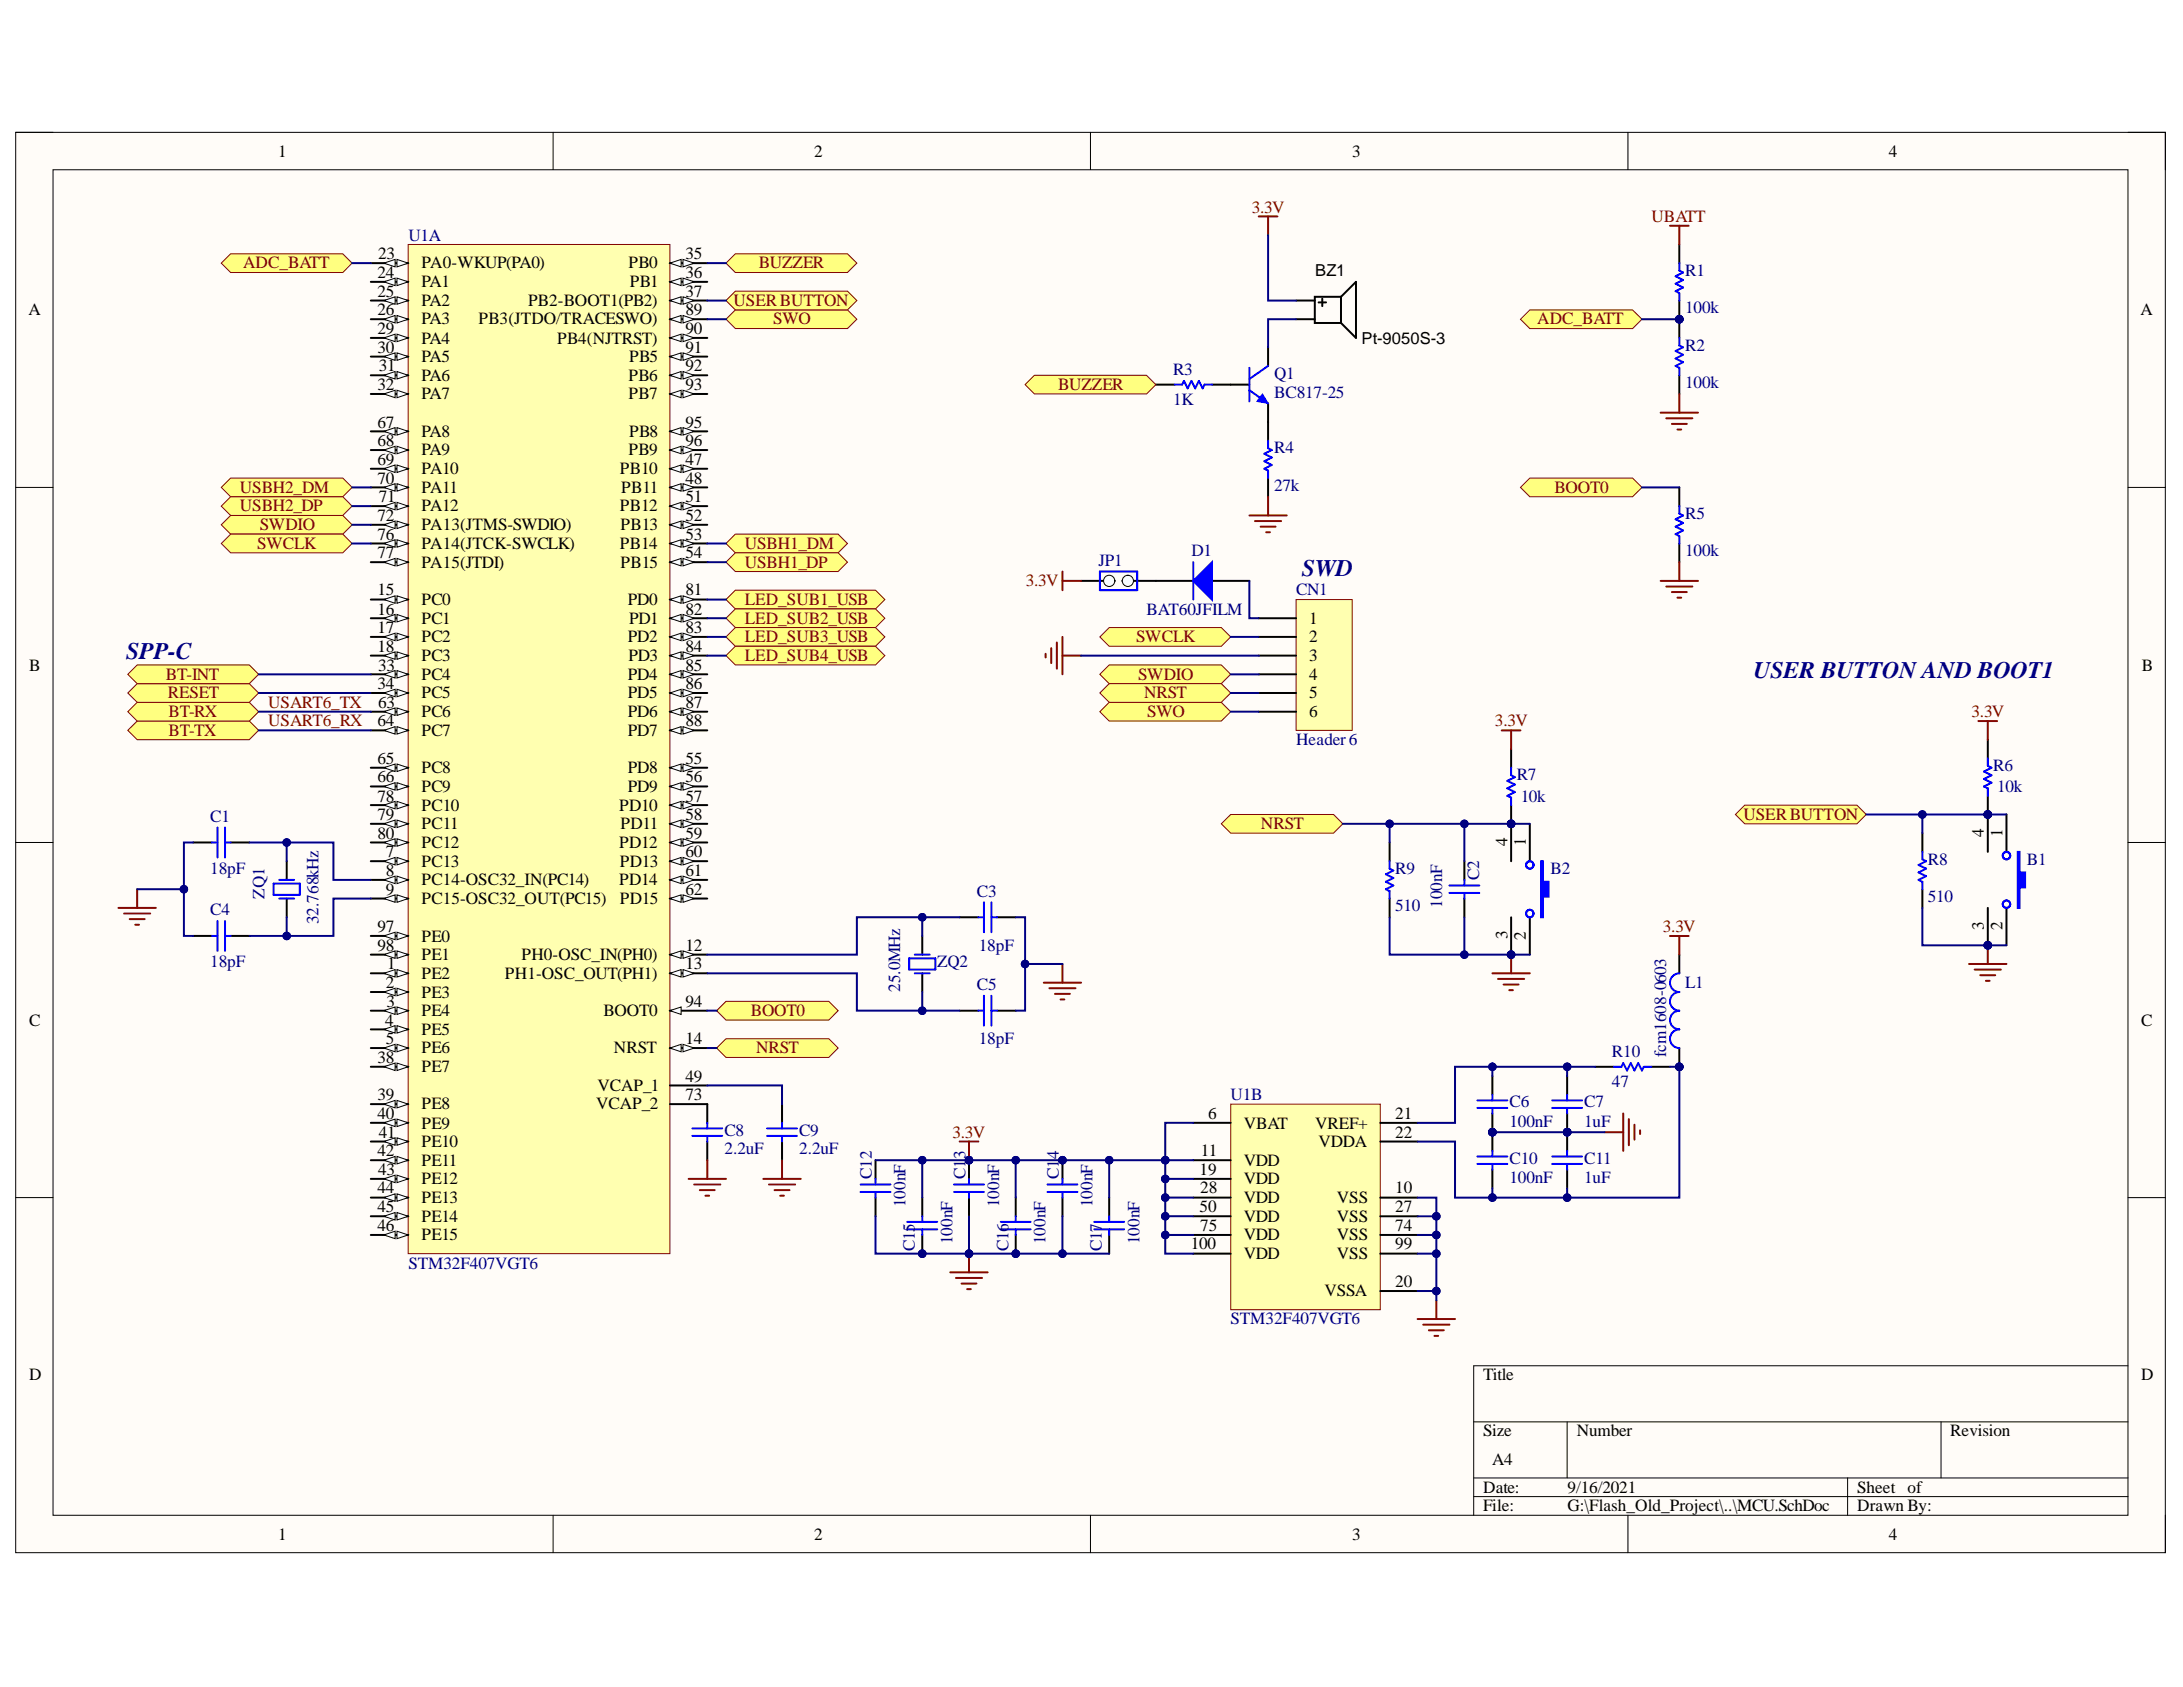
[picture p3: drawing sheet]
<svg xmlns="http://www.w3.org/2000/svg" width="279mm" height="216mm" viewBox="0 0 279 216" stroke-linecap="round" stroke-linejoin="round" font-family="sans-serif">
<defs><g id="words">
<g font-size="3" fill="#000080">
<text x="166.6" y="73.7">SWD</text>
<text x="16.2" y="84.4">SPP-C</text>
<text x="224.4" y="86.8">USER BUTTON AND BOOT1</text>
</g>
<g font-size="2.2">
<text x="35.6" y="20">1</text>
<text x="104.2" y="20">2</text>
<text x="173.1" y="20">3</text>
<text x="241.7" y="20">4</text>
<text x="48.3" y="35.6">24</text>
<text x="48.4" y="33.2">23</text>
<text x="54" y="34.3">PA0-WKUP(PA0)</text>
<text x="80.4" y="34.3">PB0</text>
<text x="87.7" y="33.2">35</text>
<text x="87.7" y="35.6">36</text>
<text x="3.6" y="40.3">A</text>
<text x="48.3" y="38">25</text>
<text x="48.3" y="40.3">26</text>
<text x="54" y="36.8">PA1</text>
<text x="54" y="39.2">PA2</text>
<text x="54" y="41.5">PA3</text>
<text x="61.2" y="41.5">PB3(JTDO/TRACESWO)</text>
<text x="67.6" y="39.2">PB2-BOOT1(PB2)</text>
<text x="80.6" y="36.8">PB1</text>
<text x="87.7" y="40.3">89</text>
<text x="87.7" y="38">37</text>
<text x="274" y="40.3">A</text>
<text x="48.3" y="42.7">29</text>
<text x="48.3" y="45.2">30</text>
<text x="48.5" y="47.5">31</text>
<text x="54" y="44">PA4</text>
<text x="54" y="46.3">PA5</text>
<text x="71.3" y="44">PB4(NJTRST)</text>
<text x="80.5" y="46.3">PB5</text>
<text x="87.7" y="42.7">90</text>
<text x="87.7" y="45.2">91</text>
<text x="87.7" y="47.5">92</text>
<text x="48.3" y="49.9">32</text>
<text x="54" y="48.7">PA6</text>
<text x="54" y="51.1">PA7</text>
<text x="80.4" y="48.7">PB6</text>
<text x="80.4" y="51.1">PB7</text>
<text x="87.7" y="49.9">93</text>
<text x="48.3" y="54.7">67</text>
<text x="48.3" y="57.1">68</text>
<text x="48.3" y="59.5">69</text>
<text x="54" y="55.9">PA8</text>
<text x="54" y="58.3">PA9</text>
<text x="80.4" y="58.3">PB9</text>
<text x="80.5" y="55.9">PB8</text>
<text x="87.7" y="59.5">47</text>
<text x="87.7" y="54.7">95</text>
<text x="87.7" y="57.1">96</text>
<text x="48.3" y="61.9">70</text>
<text x="48.5" y="64.3">71</text>
<text x="54" y="60.7">PA10</text>
<text x="54" y="63.1">PA11</text>
<text x="54" y="65.5">PA12</text>
<text x="79.3" y="60.7">PB10</text>
<text x="79.3" y="65.5">PB12</text>
<text x="79.5" y="63.1">PB11</text>
<text x="87.7" y="61.9">48</text>
<text x="87.7" y="64.3">51</text>
<text x="48.3" y="66.6">72</text>
<text x="48.3" y="69.1">76</text>
<text x="48.3" y="71.5">77</text>
<text x="54" y="67.8">PA13(JTMS-SWDIO)</text>
<text x="54" y="70.3">PA14(JTCK-SWCLK)</text>
<text x="79.3" y="70.3">PB14</text>
<text x="79.4" y="67.8">PB13</text>
<text x="87.7" y="66.6">52</text>
<text x="87.7" y="69.1">53</text>
<text x="87.7" y="71.5">54</text>
<text x="48.3" y="76.2">15</text>
<text x="54" y="72.6">PA15(JTDI)</text>
<text x="54" y="77.5">PC0</text>
<text x="79.4" y="72.6">PB15</text>
<text x="80.4" y="77.5">PD0</text>
<text x="87.7" y="76.2">81</text>
<text x="48.3" y="78.6">16</text>
<text x="48.3" y="81">17</text>
<text x="48.3" y="83.4">18</text>
<text x="54" y="79.8">PC1</text>
<text x="54" y="82.2">PC2</text>
<text x="80.4" y="82.2">PD2</text>
<text x="80.5" y="79.8">PD1</text>
<text x="87.7" y="78.6">82</text>
<text x="87.7" y="81">83</text>
<text x="87.7" y="83.4">84</text>
<text x="167.6" y="79.8">1</text>
<text x="167.6" y="82.2">2</text>
<text x="3.7" y="85.8">B</text>
<text x="48.3" y="88.2">34</text>
<text x="48.4" y="85.8">33</text>
<text x="54" y="84.6">PC3</text>
<text x="54" y="87">PC4</text>
<text x="54" y="89.4">PC5</text>
<text x="80.4" y="87">PD4</text>
<text x="80.4" y="89.4">PD5</text>
<text x="80.4" y="84.6">PD3</text>
<text x="87.7" y="85.8">85</text>
<text x="87.7" y="88.2">86</text>
<text x="167.6" y="84.6">3</text>
<text x="167.6" y="87">4</text>
<text x="167.6" y="89.4">5</text>
<text x="274.1" y="85.8">B</text>
<text x="48.3" y="92.9">64</text>
<text x="48.4" y="90.6">63</text>
<text x="54" y="91.8">PC6</text>
<text x="54" y="94.2">PC7</text>
<text x="80.4" y="91.8">PD6</text>
<text x="80.4" y="94.2">PD7</text>
<text x="87.7" y="90.6">87</text>
<text x="87.7" y="92.9">88</text>
<text x="167.6" y="91.8">6</text>
<text x="48.3" y="97.8">65</text>
<text x="48.3" y="100.1">66</text>
<text x="54" y="98.9">PC8</text>
<text x="54" y="101.3">PC9</text>
<text x="80.4" y="98.9">PD8</text>
<text x="80.4" y="101.3">PD9</text>
<text x="87.7" y="97.8">55</text>
<text x="87.7" y="100.1">56</text>
<text x="48.3" y="102.6">78</text>
<text x="48.3" y="104.9">79</text>
<text x="48.3" y="107.3">80</text>
<text x="54" y="103.8">PC10</text>
<text x="54" y="106.1">PC11</text>
<text x="79.3" y="103.8">PD10</text>
<text x="79.4" y="106.1">PD11</text>
<text x="87.7" y="102.6">57</text>
<text x="87.7" y="104.9">58</text>
<text x="87.7" y="107.3">59</text>
<text x="253.9" y="107.1" transform="rotate(-90 253.9 107.1)">4</text>
<text x="256.3" y="107.1" transform="rotate(-90 256.3 107.1)">1</text>
<text x="49.4" y="109.7">7</text>
<text x="49.4" y="112.1">8</text>
<text x="54" y="110.9">PC13</text>
<text x="54" y="113.3">PC14-OSC32_IN(PC14)</text>
<text x="54" y="108.5">PC12</text>
<text x="79.3" y="108.5">PD12</text>
<text x="79.3" y="113.3">PD14</text>
<text x="79.3" y="110.9">PD13</text>
<text x="87.7" y="109.7">60</text>
<text x="87.7" y="112.1">61</text>
<text x="192.9" y="108.3" transform="rotate(-90 192.9 108.3)">4</text>
<text x="195.3" y="108.3" transform="rotate(-90 195.3 108.3)">1</text>
<text x="48.3" y="119.3">97</text>
<text x="49.4" y="114.5">9</text>
<text x="54" y="115.7">PC15-OSC32_OUT(PC15)</text>
<text x="79.3" y="115.7">PD15</text>
<text x="87.7" y="114.5">62</text>
<text x="253.9" y="119" transform="rotate(-90 253.9 119)">3</text>
<text x="256.3" y="119.1" transform="rotate(-90 256.3 119.1)">2</text>
<text x="48.3" y="121.7">98</text>
<text x="49.6" y="124.1">1</text>
<text x="54" y="125.2">PE2</text>
<text x="54" y="120.5">PE0</text>
<text x="54" y="122.9">PE1</text>
<text x="64.6" y="125.2">PH1-OSC_OUT(PH1)</text>
<text x="66.7" y="122.9">PH0-OSC_IN(PH0)</text>
<text x="87.7" y="121.7">12</text>
<text x="87.7" y="124.1">13</text>
<text x="192.9" y="120.2" transform="rotate(-90 192.9 120.2)">3</text>
<text x="195.3" y="120.3" transform="rotate(-90 195.3 120.3)">2</text>
<text x="3.7" y="131.2">C</text>
<text x="49.3" y="131.2">4</text>
<text x="49.4" y="126.4">2</text>
<text x="49.5" y="128.9">3</text>
<text x="54" y="127.7">PE3</text>
<text x="54" y="130.1">PE4</text>
<text x="77.2" y="130.1">BOOT0</text>
<text x="87.7" y="128.9">94</text>
<text x="274.1" y="131.2">C</text>
<text x="48.3" y="136.1">38</text>
<text x="49.4" y="133.6">5</text>
<text x="54" y="132.4">PE5</text>
<text x="54" y="134.8">PE6</text>
<text x="54" y="137.2">PE7</text>
<text x="78.6" y="134.8">NRST</text>
<text x="87.7" y="133.6">14</text>
<text x="48.3" y="140.8">39</text>
<text x="48.3" y="143.2">40</text>
<text x="54" y="142">PE8</text>
<text x="76.3" y="142">VCAP_2</text>
<text x="76.5" y="139.6">VCAP_1</text>
<text x="87.7" y="138.4">49</text>
<text x="87.7" y="140.8">73</text>
<text x="154.6" y="143.2">6</text>
<text x="178.6" y="143.2">21</text>
<text x="48.3" y="148">42</text>
<text x="48.5" y="145.6">41</text>
<text x="54" y="144.4">PE9</text>
<text x="54" y="146.8">PE10</text>
<text x="54" y="149.2">PE11</text>
<text x="153.7" y="148">11</text>
<text x="159.2" y="144.4">VBAT</text>
<text x="159.2" y="149.2">VDD</text>
<text x="168.3" y="144.4">VREF+</text>
<text x="168.8" y="146.8">VDDA</text>
<text x="178.6" y="145.6">22</text>
<text x="48.3" y="152.7">44</text>
<text x="48.3" y="155.2">45</text>
<text x="48.4" y="150.4">43</text>
<text x="54" y="151.5">PE12</text>
<text x="54" y="154">PE13</text>
<text x="153.5" y="150.4">19</text>
<text x="153.5" y="155.2">50</text>
<text x="153.6" y="152.7">28</text>
<text x="159.2" y="151.5">VDD</text>
<text x="159.2" y="154">VDD</text>
<text x="171.1" y="154">VSS</text>
<text x="178.6" y="152.7">10</text>
<text x="178.6" y="155.2">27</text>
<text x="48.3" y="157.5">46</text>
<text x="54" y="156.4">PE14</text>
<text x="54" y="158.7">PE15</text>
<text x="152.4" y="159.9">100</text>
<text x="153.6" y="157.5">75</text>
<text x="159.2" y="156.4">VDD</text>
<text x="159.2" y="158.7">VDD</text>
<text x="159.2" y="161.1">VDD</text>
<text x="171.1" y="156.4">VSS</text>
<text x="171.1" y="158.7">VSS</text>
<text x="171.1" y="161.1">VSS</text>
<text x="178.6" y="157.5">74</text>
<text x="178.6" y="159.9">99</text>
<text x="169.5" y="165.9">VSSA</text>
<text x="178.6" y="164.7">20</text>
<text x="3.7" y="176.7">D</text>
<text x="189.8" y="176.7">Title</text>
<text x="274.1" y="176.7">D</text>
<text x="189.8" y="183.8">Size</text>
<text x="201.8" y="183.8">Number</text>
<text x="249.6" y="183.8">Revision</text>
<text x="189.8" y="191">Date:</text>
<text x="191" y="187.5">A4</text>
<text x="200.6" y="191">9/16/2021</text>
<text x="237.7" y="191">Sheet of</text>
<text x="35.6" y="197">1</text>
<text x="104.2" y="197">2</text>
<text x="173.1" y="197">3</text>
<text x="189.8" y="193.4">File:</text>
<text x="200.6" y="193.4">G:\Flash_Old_Project\..\MCU.SchDoc</text>
<text x="237.7" y="193.4">Drawn By:</text>
<text x="241.7" y="197">4</text>
</g>
<g font-size="2.2" fill="#800000">
<text x="160.2" y="27.2">3.3V</text>
<text x="211.4" y="28.4">UBATT</text>
<text x="31.1" y="34.3">ADC_BATT</text>
<text x="97.1" y="34.3">BUZZER</text>
<text x="93.9" y="39.2">USERBUTTON</text>
<text x="99" y="41.5">SWO</text>
<text x="196.7" y="41.5">ADC_BATT</text>
<text x="135.4" y="49.9">BUZZER</text>
<text x="30.7" y="63.1">USBH2_DM</text>
<text x="30.7" y="65.5">USBH2_DP</text>
<text x="198.9" y="63.1">BOOT0</text>
<text x="32.9" y="70.3">SWCLK</text>
<text x="33.2" y="67.8">SWDIO</text>
<text x="95.3" y="70.3">USBH1_DM</text>
<text x="95.3" y="72.6">USBH1_DP</text>
<text x="95.3" y="77.5">LED_SUB1_USB</text>
<text x="131.3" y="75">3.3V</text>
<text x="95.3" y="79.8">LED_SUB2_USB</text>
<text x="95.3" y="82.2">LED_SUB3_USB</text>
<text x="145.4" y="82.2">SWCLK</text>
<text x="21.2" y="87">BT-INT</text>
<text x="21.5" y="89.4">RESET</text>
<text x="95.3" y="84.6">LED_SUB4_USB</text>
<text x="145.7" y="87">SWDIO</text>
<text x="146.4" y="89.4">NRST</text>
<text x="21.6" y="94.2">BT-TX</text>
<text x="21.6" y="91.8">BT-RX</text>
<text x="34.3" y="90.6">USART6_TX</text>
<text x="34.3" y="92.9">USART6_RX</text>
<text x="146.8" y="91.8">SWO</text>
<text x="191.3" y="92.9">3.3V</text>
<text x="252.3" y="91.8">3.3V</text>
<text x="161.4" y="106.1">NRST</text>
<text x="223.1" y="104.9">USERBUTTON</text>
<text x="212.8" y="119.3">3.3V</text>
<text x="96.1" y="130.1">BOOT0</text>
<text x="96.8" y="134.8">NRST</text>
<text x="121.9" y="145.6">3.3V</text>
</g>
<g font-size="2.2" fill="#000080">
<text x="52.3" y="30.8">U1A</text>
<text x="215.7" y="35.4">R1</text>
<text x="215.7" y="40.1">100k</text>
<text x="215.7" y="44.9">R2</text>
<text x="150.1" y="51.8">1K</text>
<text x="150.1" y="48">R3</text>
<text x="163.1" y="48.5">Q1</text>
<text x="163.1" y="50.9">BC817-25</text>
<text x="215.7" y="49.6">100k</text>
<text x="163.1" y="58">R4</text>
<text x="163.1" y="62.8">27k</text>
<text x="152.5" y="71.2">D1</text>
<text x="215.7" y="71.2">100k</text>
<text x="215.7" y="66.4">R5</text>
<text x="140.6" y="72.4">JP1</text>
<text x="165.9" y="76.2">CN1</text>
<text x="146.8" y="78.6">BAT60JFILM</text>
<text x="165.9" y="95.4">Header6</text>
<text x="194.1" y="99.9">R7</text>
<text x="255.1" y="98.7">R6</text>
<text x="255.6" y="101.3">10k</text>
<text x="26.9" y="105.2">C1</text>
<text x="194.6" y="102.6">10k</text>
<text x="26.9" y="111.9">18pF</text>
<text x="178.6" y="111.9">R9</text>
<text x="189.3" y="112.6" transform="rotate(-90 189.3 112.6)">C2</text>
<text x="198.4" y="111.9">B2</text>
<text x="246.7" y="110.7">R8</text>
<text x="259.4" y="110.7">B1</text>
<text x="26.9" y="117.1">C4</text>
<text x="33.8" y="115" transform="rotate(-90 33.8 115)">ZQ1</text>
<text x="40.8" y="118.3" transform="rotate(-90 40.8 118.3)">32.768kHz</text>
<text x="125" y="114.8">C3</text>
<text x="178.6" y="116.6">510</text>
<text x="184.6" y="116.2" transform="rotate(-90 184.6 116.2)">100nF</text>
<text x="246.7" y="115.4">510</text>
<text x="26.9" y="123.8">18pF</text>
<text x="119.9" y="123.8">ZQ2</text>
<text x="125.3" y="121.7">18pF</text>
<text x="115.2" y="126.9" transform="rotate(-90 115.2 126.9)">25.0MHz</text>
<text x="125" y="126.7">C5</text>
<text x="215.7" y="126.4">L1</text>
<text x="125.3" y="133.6">18pF</text>
<text x="206.3" y="135.3">R10</text>
<text x="213.2" y="135.3" transform="rotate(-90 213.2 135.3)">fcm1608-0603</text>
<text x="157.5" y="140.8">U1B</text>
<text x="193.2" y="141.7">C6</text>
<text x="202.8" y="141.7">C7</text>
<text x="206.3" y="139.1">47</text>
<text x="92.7" y="147.7">2.2uF</text>
<text x="92.7" y="145.4">C8</text>
<text x="102.3" y="147.7">2.2uF</text>
<text x="102.3" y="145.4">C9</text>
<text x="123.6" y="148.3" transform="rotate(-90 123.6 148.3)">3</text>
<text x="135.5" y="148.3" transform="rotate(-90 135.5 148.3)">4</text>
<text x="193.2" y="144.2">100nF</text>
<text x="193.2" y="148.9">C10</text>
<text x="202.8" y="144.2">1uF</text>
<text x="202.8" y="148.9">C11</text>
<text x="111.6" y="150.9" transform="rotate(-90 111.6 150.9)">C12</text>
<text x="115.9" y="154.5" transform="rotate(-90 115.9 154.5)">100nF</text>
<text x="123.6" y="150.9" transform="rotate(-90 123.6 150.9)">C1</text>
<text x="127.9" y="154.5" transform="rotate(-90 127.9 154.5)">100nF</text>
<text x="135.5" y="150.9" transform="rotate(-90 135.5 150.9)">C1</text>
<text x="139.8" y="154.5" transform="rotate(-90 139.8 154.5)">100nF</text>
<text x="193.2" y="151.4">100nF</text>
<text x="202.8" y="151.4">1uF</text>
<text x="117.1" y="160.2" transform="rotate(-90 117.1 160.2)">C15</text>
<text x="121.9" y="159.2" transform="rotate(-90 121.9 159.2)">100nF</text>
<text x="129.1" y="160.2" transform="rotate(-90 129.1 160.2)">C16</text>
<text x="133.8" y="159.2" transform="rotate(-90 133.8 159.2)">100nF</text>
<text x="141" y="160.2" transform="rotate(-90 141 160.2)">C17</text>
<text x="145.8" y="159.2" transform="rotate(-90 145.8 159.2)">100nF</text>
<text x="52.3" y="162.4">STM32F407VGT6</text>
<text x="157.5" y="169.5">STM32F407VGT6</text>
</g>
<g font-size="2.1">
<text x="168.3" y="35.4">BZ1</text>
<text x="174.2" y="44">Pt-9050S-3</text>
</g>
</g></defs>
<path d="M2 16.9h275.1v181.8h-275.1z" fill-rule="evenodd" fill="#fffcf8"/>
<path d="M2 16.9h275.1v181.8h-275.1z" fill="none" stroke="#000" stroke-width=".13"/>
<path d="M6.8 21.7h265.6v172.2h-265.6z" fill-rule="evenodd" fill="#fffcf8"/>
<g fill="none" stroke="#000" stroke-width=".13">
<path d="M2 16.9h4.8M70.8 16.9v4.8M139.6 16.9v4.8M208.4 16.9v4.8M272.4 16.9h4.7v4.8M6.8 21.7h265.6v172.2h-265.6zM2 62.4h4.8M272.4 62.4h4.7M2 107.8h4.8M272.4 107.8h4.7M2 153.3h4.8M272.4 153.3h4.7"/>
<path d="M272.4 174.8h-83.8v19.1M70.8 193.9v4.8M139.6 193.9v4.8M188.6 182h83.8M188.6 189.1h83.8M188.6 191.5h83.8M200.6 182v7.1M208.4 193.9v4.8M236.5 189.1v4.8M248.4 182v7.1M277.1 193.9v4.8"/>
</g>
<path d="M52.2 31.3h33.5v129.1h-33.5z" fill-rule="evenodd" fill="#ffffb0"/>
<path d="M52.2 31.3h33.5v129.1h-33.5z" fill="none" stroke="#800000" stroke-width=".13"/>
<path d="M47.5 33.7h4.7" fill="none" stroke="#000" stroke-width=".25"/>
<path d="M50.8 33.2l1.4 .5-1.4 .5z" fill="#f8fcff"/>
<path d="M50.8 33.2l1.4 .5-1.4 .5z" fill="none" stroke="#000" stroke-width=".13"/>
<path d="M49.1 33.7l1.5-.5v1z" fill="#f8fcff"/>
<path d="M49.1 33.7l1.5-.5v1z" fill="none" stroke="#000" stroke-width=".13"/>
<path d="M47.5 36.1h4.7" fill="none" stroke="#000" stroke-width=".25"/>
<path d="M50.8 35.6l1.4 .5-1.4 .5z" fill="#f8fcff"/>
<path d="M50.8 35.6l1.4 .5-1.4 .5z" fill="none" stroke="#000" stroke-width=".13"/>
<path d="M49.1 36.1l1.5-.5v1z" fill="#f8fcff"/>
<path d="M49.1 36.1l1.5-.5v1z" fill="none" stroke="#000" stroke-width=".13"/>
<path d="M47.5 38.5h4.7" fill="none" stroke="#000" stroke-width=".25"/>
<path d="M50.8 38l1.4 .5-1.4 .4z" fill="#f8fcff"/>
<path d="M50.8 38l1.4 .5-1.4 .4z" fill="none" stroke="#000" stroke-width=".13"/>
<path d="M49.1 38.5l1.5-.5v.9z" fill="#f8fcff"/>
<path d="M49.1 38.5l1.5-.5v.9z" fill="none" stroke="#000" stroke-width=".13"/>
<path d="M47.5 40.9h4.7" fill="none" stroke="#000" stroke-width=".25"/>
<path d="M50.8 40.4l1.4 .5-1.4 .4z" fill="#f8fcff"/>
<path d="M50.8 40.4l1.4 .5-1.4 .4z" fill="none" stroke="#000" stroke-width=".13"/>
<path d="M49.1 40.9l1.5-.5v.9z" fill="#f8fcff"/>
<path d="M49.1 40.9l1.5-.5v.9z" fill="none" stroke="#000" stroke-width=".13"/>
<path d="M47.5 43.2h4.7" fill="none" stroke="#000" stroke-width=".25"/>
<path d="M50.8 42.8l1.4 .4-1.4 .5z" fill="#f8fcff"/>
<path d="M50.8 42.8l1.4 .4-1.4 .5z" fill="none" stroke="#000" stroke-width=".13"/>
<path d="M49.1 43.2l1.5-.4v.9z" fill="#f8fcff"/>
<path d="M49.1 43.2l1.5-.4v.9z" fill="none" stroke="#000" stroke-width=".13"/>
<path d="M47.5 45.6h4.7" fill="none" stroke="#000" stroke-width=".25"/>
<path d="M50.8 45.2l1.4 .4-1.4 .5z" fill="#f8fcff"/>
<path d="M50.8 45.2l1.4 .4-1.4 .5z" fill="none" stroke="#000" stroke-width=".13"/>
<path d="M49.1 45.6l1.5-.4v.9z" fill="#f8fcff"/>
<path d="M49.1 45.6l1.5-.4v.9z" fill="none" stroke="#000" stroke-width=".13"/>
<path d="M47.5 48h4.7" fill="none" stroke="#000" stroke-width=".25"/>
<path d="M50.8 47.5l1.4 .5-1.4 .5z" fill="#f8fcff"/>
<path d="M50.8 47.5l1.4 .5-1.4 .5z" fill="none" stroke="#000" stroke-width=".13"/>
<path d="M49.1 48l1.5-.5v1z" fill="#f8fcff"/>
<path d="M49.1 48l1.5-.5v1z" fill="none" stroke="#000" stroke-width=".13"/>
<path d="M47.5 50.4h4.7" fill="none" stroke="#000" stroke-width=".25"/>
<path d="M50.8 49.9l1.4 .5-1.4 .5z" fill="#f8fcff"/>
<path d="M50.8 49.9l1.4 .5-1.4 .5z" fill="none" stroke="#000" stroke-width=".13"/>
<path d="M49.1 50.4l1.5-.5v1z" fill="#f8fcff"/>
<path d="M49.1 50.4l1.5-.5v1z" fill="none" stroke="#000" stroke-width=".13"/>
<path d="M85.7 33.7h4.8" fill="none" stroke="#000" stroke-width=".25"/>
<path d="M85.7 33.7l1.5-.5v1z" fill="#f8fcff"/>
<path d="M85.7 33.7l1.5-.5v1z" fill="none" stroke="#000" stroke-width=".13"/>
<path d="M87.4 33.2l1.4 .5-1.4 .5z" fill="#f8fcff"/>
<path d="M87.4 33.2l1.4 .5-1.4 .5z" fill="none" stroke="#000" stroke-width=".13"/>
<path d="M85.7 36.1h4.8" fill="none" stroke="#000" stroke-width=".25"/>
<path d="M85.7 36.1l1.5-.5v1z" fill="#f8fcff"/>
<path d="M85.7 36.1l1.5-.5v1z" fill="none" stroke="#000" stroke-width=".13"/>
<path d="M87.4 35.6l1.4 .5-1.4 .5z" fill="#f8fcff"/>
<path d="M87.4 35.6l1.4 .5-1.4 .5z" fill="none" stroke="#000" stroke-width=".13"/>
<path d="M85.7 60h4.8" fill="none" stroke="#000" stroke-width=".25"/>
<path d="M85.7 60l1.5-.5v1z" fill="#f8fcff"/>
<path d="M85.7 60l1.5-.5v1z" fill="none" stroke="#000" stroke-width=".13"/>
<path d="M87.4 59.5l1.4 .5-1.4 .5z" fill="#f8fcff"/>
<path d="M87.4 59.5l1.4 .5-1.4 .5z" fill="none" stroke="#000" stroke-width=".13"/>
<path d="M85.7 62.4h4.8" fill="none" stroke="#000" stroke-width=".25"/>
<path d="M85.7 62.4l1.5-.5v1z" fill="#f8fcff"/>
<path d="M85.7 62.4l1.5-.5v1z" fill="none" stroke="#000" stroke-width=".13"/>
<path d="M87.4 61.9l1.4 .5-1.4 .5z" fill="#f8fcff"/>
<path d="M87.4 61.9l1.4 .5-1.4 .5z" fill="none" stroke="#000" stroke-width=".13"/>
<path d="M85.7 64.8h4.8" fill="none" stroke="#000" stroke-width=".25"/>
<path d="M85.7 64.8l1.5-.5v.9z" fill="#f8fcff"/>
<path d="M85.7 64.8l1.5-.5v.9z" fill="none" stroke="#000" stroke-width=".13"/>
<path d="M87.4 64.3l1.4 .5-1.4 .4z" fill="#f8fcff"/>
<path d="M87.4 64.3l1.4 .5-1.4 .4z" fill="none" stroke="#000" stroke-width=".13"/>
<path d="M85.7 67.2h4.8" fill="none" stroke="#000" stroke-width=".25"/>
<path d="M85.7 67.2l1.5-.5v.9z" fill="#f8fcff"/>
<path d="M85.7 67.2l1.5-.5v.9z" fill="none" stroke="#000" stroke-width=".13"/>
<path d="M87.4 66.7l1.4 .5-1.4 .4z" fill="#f8fcff"/>
<path d="M87.4 66.7l1.4 .5-1.4 .4z" fill="none" stroke="#000" stroke-width=".13"/>
<path d="M85.7 69.6h4.8" fill="none" stroke="#000" stroke-width=".25"/>
<path d="M85.7 69.6l1.5-.5v.9z" fill="#f8fcff"/>
<path d="M85.7 69.6l1.5-.5v.9z" fill="none" stroke="#000" stroke-width=".13"/>
<path d="M87.4 69.1l1.4 .5-1.4 .4z" fill="#f8fcff"/>
<path d="M87.4 69.1l1.4 .5-1.4 .4z" fill="none" stroke="#000" stroke-width=".13"/>
<path d="M85.7 71.9h4.8" fill="none" stroke="#000" stroke-width=".25"/>
<path d="M85.7 71.9l1.5-.4v.9z" fill="#f8fcff"/>
<path d="M85.7 71.9l1.5-.4v.9z" fill="none" stroke="#000" stroke-width=".13"/>
<path d="M87.4 71.5l1.4 .4-1.4 .5z" fill="#f8fcff"/>
<path d="M87.4 71.5l1.4 .4-1.4 .5z" fill="none" stroke="#000" stroke-width=".13"/>
<path d="M47.5 55.2h4.7" fill="none" stroke="#000" stroke-width=".25"/>
<path d="M50.8 54.7l1.4 .5-1.4 .5z" fill="#f8fcff"/>
<path d="M50.8 54.7l1.4 .5-1.4 .5z" fill="none" stroke="#000" stroke-width=".13"/>
<path d="M49.1 55.2l1.5-.5v1z" fill="#f8fcff"/>
<path d="M49.1 55.2l1.5-.5v1z" fill="none" stroke="#000" stroke-width=".13"/>
<path d="M47.5 57.6h4.7" fill="none" stroke="#000" stroke-width=".25"/>
<path d="M50.8 57.1l1.4 .5-1.4 .5z" fill="#f8fcff"/>
<path d="M50.8 57.1l1.4 .5-1.4 .5z" fill="none" stroke="#000" stroke-width=".13"/>
<path d="M49.1 57.6l1.5-.5v1z" fill="#f8fcff"/>
<path d="M49.1 57.6l1.5-.5v1z" fill="none" stroke="#000" stroke-width=".13"/>
<path d="M47.5 60h4.7" fill="none" stroke="#000" stroke-width=".25"/>
<path d="M50.8 59.5l1.4 .5-1.4 .5z" fill="#f8fcff"/>
<path d="M50.8 59.5l1.4 .5-1.4 .5z" fill="none" stroke="#000" stroke-width=".13"/>
<path d="M49.1 60l1.5-.5v1z" fill="#f8fcff"/>
<path d="M49.1 60l1.5-.5v1z" fill="none" stroke="#000" stroke-width=".13"/>
<path d="M47.5 62.4h4.7" fill="none" stroke="#000" stroke-width=".25"/>
<path d="M50.8 61.9l1.4 .5-1.4 .5z" fill="#f8fcff"/>
<path d="M50.8 61.9l1.4 .5-1.4 .5z" fill="none" stroke="#000" stroke-width=".13"/>
<path d="M49.1 62.4l1.5-.5v1z" fill="#f8fcff"/>
<path d="M49.1 62.4l1.5-.5v1z" fill="none" stroke="#000" stroke-width=".13"/>
<path d="M47.5 64.8h4.7" fill="none" stroke="#000" stroke-width=".25"/>
<path d="M50.8 64.3l1.4 .5-1.4 .4z" fill="#f8fcff"/>
<path d="M50.8 64.3l1.4 .5-1.4 .4z" fill="none" stroke="#000" stroke-width=".13"/>
<path d="M49.1 64.8l1.5-.5v.9z" fill="#f8fcff"/>
<path d="M49.1 64.8l1.5-.5v.9z" fill="none" stroke="#000" stroke-width=".13"/>
<path d="M47.5 67.2h4.7" fill="none" stroke="#000" stroke-width=".25"/>
<path d="M50.8 66.7l1.4 .5-1.4 .4z" fill="#f8fcff"/>
<path d="M50.8 66.7l1.4 .5-1.4 .4z" fill="none" stroke="#000" stroke-width=".13"/>
<path d="M49.1 67.2l1.5-.5v.9z" fill="#f8fcff"/>
<path d="M49.1 67.2l1.5-.5v.9z" fill="none" stroke="#000" stroke-width=".13"/>
<path d="M85.7 40.9h4.8" fill="none" stroke="#000" stroke-width=".25"/>
<path d="M85.7 40.9l1.5-.5v.9z" fill="#f8fcff"/>
<path d="M85.7 40.9l1.5-.5v.9z" fill="none" stroke="#000" stroke-width=".13"/>
<path d="M87.4 40.4l1.4 .5-1.4 .4z" fill="#f8fcff"/>
<path d="M87.4 40.4l1.4 .5-1.4 .4z" fill="none" stroke="#000" stroke-width=".13"/>
<path d="M85.7 43.2h4.8" fill="none" stroke="#000" stroke-width=".25"/>
<path d="M85.7 43.2l1.5-.4v.9z" fill="#f8fcff"/>
<path d="M85.7 43.2l1.5-.4v.9z" fill="none" stroke="#000" stroke-width=".13"/>
<path d="M87.4 42.8l1.4 .4-1.4 .5z" fill="#f8fcff"/>
<path d="M87.4 42.8l1.4 .4-1.4 .5z" fill="none" stroke="#000" stroke-width=".13"/>
<path d="M85.7 45.6h4.8" fill="none" stroke="#000" stroke-width=".25"/>
<path d="M85.7 45.6l1.5-.4v.9z" fill="#f8fcff"/>
<path d="M85.7 45.6l1.5-.4v.9z" fill="none" stroke="#000" stroke-width=".13"/>
<path d="M87.4 45.2l1.4 .4-1.4 .5z" fill="#f8fcff"/>
<path d="M87.4 45.2l1.4 .4-1.4 .5z" fill="none" stroke="#000" stroke-width=".13"/>
<path d="M85.7 48h4.8" fill="none" stroke="#000" stroke-width=".25"/>
<path d="M85.7 48l1.5-.5v1z" fill="#f8fcff"/>
<path d="M85.7 48l1.5-.5v1z" fill="none" stroke="#000" stroke-width=".13"/>
<path d="M87.4 47.5l1.4 .5-1.4 .5z" fill="#f8fcff"/>
<path d="M87.4 47.5l1.4 .5-1.4 .5z" fill="none" stroke="#000" stroke-width=".13"/>
<path d="M85.7 50.4h4.8" fill="none" stroke="#000" stroke-width=".25"/>
<path d="M85.7 50.4l1.5-.5v1z" fill="#f8fcff"/>
<path d="M85.7 50.4l1.5-.5v1z" fill="none" stroke="#000" stroke-width=".13"/>
<path d="M87.4 49.9l1.4 .5-1.4 .5z" fill="#f8fcff"/>
<path d="M87.4 49.9l1.4 .5-1.4 .5z" fill="none" stroke="#000" stroke-width=".13"/>
<path d="M85.7 55.2h4.8" fill="none" stroke="#000" stroke-width=".25"/>
<path d="M85.7 55.2l1.5-.5v1z" fill="#f8fcff"/>
<path d="M85.7 55.2l1.5-.5v1z" fill="none" stroke="#000" stroke-width=".13"/>
<path d="M87.4 54.7l1.4 .5-1.4 .5z" fill="#f8fcff"/>
<path d="M87.4 54.7l1.4 .5-1.4 .5z" fill="none" stroke="#000" stroke-width=".13"/>
<path d="M85.7 57.6h4.8" fill="none" stroke="#000" stroke-width=".25"/>
<path d="M85.7 57.6l1.5-.5v1z" fill="#f8fcff"/>
<path d="M85.7 57.6l1.5-.5v1z" fill="none" stroke="#000" stroke-width=".13"/>
<path d="M87.4 57.1l1.4 .5-1.4 .5z" fill="#f8fcff"/>
<path d="M87.4 57.1l1.4 .5-1.4 .5z" fill="none" stroke="#000" stroke-width=".13"/>
<path d="M85.7 38.5h4.8" fill="none" stroke="#000" stroke-width=".25"/>
<path d="M85.7 38.5l1.5-.5v.9z" fill="#f8fcff"/>
<path d="M85.7 38.5l1.5-.5v.9z" fill="none" stroke="#000" stroke-width=".13"/>
<path d="M87.4 38l1.4 .5-1.4 .4z" fill="#f8fcff"/>
<path d="M87.4 38l1.4 .5-1.4 .4z" fill="none" stroke="#000" stroke-width=".13"/>
<path d="M47.5 69.6h4.7" fill="none" stroke="#000" stroke-width=".25"/>
<path d="M50.8 69.1l1.4 .5-1.4 .4z" fill="#f8fcff"/>
<path d="M50.8 69.1l1.4 .5-1.4 .4z" fill="none" stroke="#000" stroke-width=".13"/>
<path d="M49.1 69.6l1.5-.5v.9z" fill="#f8fcff"/>
<path d="M49.1 69.6l1.5-.5v.9z" fill="none" stroke="#000" stroke-width=".13"/>
<path d="M47.5 71.9h4.7" fill="none" stroke="#000" stroke-width=".25"/>
<path d="M50.8 71.5l1.4 .4-1.4 .5z" fill="#f8fcff"/>
<path d="M50.8 71.5l1.4 .4-1.4 .5z" fill="none" stroke="#000" stroke-width=".13"/>
<path d="M49.1 71.9l1.5-.4v.9z" fill="#f8fcff"/>
<path d="M49.1 71.9l1.5-.4v.9z" fill="none" stroke="#000" stroke-width=".13"/>
<path d="M47.5 110.2h4.7" fill="none" stroke="#000" stroke-width=".25"/>
<path d="M50.8 109.7l1.4 .5-1.4 .5z" fill="#f8fcff"/>
<path d="M50.8 109.7l1.4 .5-1.4 .5z" fill="none" stroke="#000" stroke-width=".13"/>
<path d="M49.1 110.2l1.5-.5v1z" fill="#f8fcff"/>
<path d="M49.1 110.2l1.5-.5v1z" fill="none" stroke="#000" stroke-width=".13"/>
<path d="M47.5 112.6h4.7" fill="none" stroke="#000" stroke-width=".25"/>
<path d="M50.8 112.1l1.4 .5-1.4 .5z" fill="#f8fcff"/>
<path d="M50.8 112.1l1.4 .5-1.4 .5z" fill="none" stroke="#000" stroke-width=".13"/>
<path d="M49.1 112.6l1.5-.5v1z" fill="#f8fcff"/>
<path d="M49.1 112.6l1.5-.5v1z" fill="none" stroke="#000" stroke-width=".13"/>
<path d="M47.5 115h4.7" fill="none" stroke="#000" stroke-width=".25"/>
<path d="M50.8 114.5l1.4 .5-1.4 .5z" fill="#f8fcff"/>
<path d="M50.8 114.5l1.4 .5-1.4 .5z" fill="none" stroke="#000" stroke-width=".13"/>
<path d="M49.1 115l1.5-.5v1z" fill="#f8fcff"/>
<path d="M49.1 115l1.5-.5v1z" fill="none" stroke="#000" stroke-width=".13"/>
<path d="M47.5 76.7h4.7" fill="none" stroke="#000" stroke-width=".25"/>
<path d="M50.8 76.3l1.4 .4-1.4 .5z" fill="#f8fcff"/>
<path d="M50.8 76.3l1.4 .4-1.4 .5z" fill="none" stroke="#000" stroke-width=".13"/>
<path d="M49.1 76.7l1.5-.4v.9z" fill="#f8fcff"/>
<path d="M49.1 76.7l1.5-.4v.9z" fill="none" stroke="#000" stroke-width=".13"/>
<path d="M47.5 79.1h4.7" fill="none" stroke="#000" stroke-width=".25"/>
<path d="M50.8 78.6l1.4 .5-1.4 .5z" fill="#f8fcff"/>
<path d="M50.8 78.6l1.4 .5-1.4 .5z" fill="none" stroke="#000" stroke-width=".13"/>
<path d="M49.1 79.1l1.5-.5v1z" fill="#f8fcff"/>
<path d="M49.1 79.1l1.5-.5v1z" fill="none" stroke="#000" stroke-width=".13"/>
<path d="M47.5 81.5h4.7" fill="none" stroke="#000" stroke-width=".25"/>
<path d="M50.8 81l1.4 .5-1.4 .5z" fill="#f8fcff"/>
<path d="M50.8 81l1.4 .5-1.4 .5z" fill="none" stroke="#000" stroke-width=".13"/>
<path d="M49.1 81.5l1.5-.5v1z" fill="#f8fcff"/>
<path d="M49.1 81.5l1.5-.5v1z" fill="none" stroke="#000" stroke-width=".13"/>
<path d="M47.5 83.9h4.7" fill="none" stroke="#000" stroke-width=".25"/>
<path d="M50.8 83.4l1.4 .5-1.4 .5z" fill="#f8fcff"/>
<path d="M50.8 83.4l1.4 .5-1.4 .5z" fill="none" stroke="#000" stroke-width=".13"/>
<path d="M49.1 83.9l1.5-.5v1z" fill="#f8fcff"/>
<path d="M49.1 83.9l1.5-.5v1z" fill="none" stroke="#000" stroke-width=".13"/>
<path d="M47.5 86.3h4.7" fill="none" stroke="#000" stroke-width=".25"/>
<path d="M50.8 85.8l1.4 .5-1.4 .5z" fill="#f8fcff"/>
<path d="M50.8 85.8l1.4 .5-1.4 .5z" fill="none" stroke="#000" stroke-width=".13"/>
<path d="M49.1 86.3l1.5-.5v1z" fill="#f8fcff"/>
<path d="M49.1 86.3l1.5-.5v1z" fill="none" stroke="#000" stroke-width=".13"/>
<path d="M47.5 88.7h4.7" fill="none" stroke="#000" stroke-width=".25"/>
<path d="M50.8 88.2l1.4 .5-1.4 .5z" fill="#f8fcff"/>
<path d="M50.8 88.2l1.4 .5-1.4 .5z" fill="none" stroke="#000" stroke-width=".13"/>
<path d="M49.1 88.7l1.5-.5v1z" fill="#f8fcff"/>
<path d="M49.1 88.7l1.5-.5v1z" fill="none" stroke="#000" stroke-width=".13"/>
<path d="M85.7 98.3h4.8" fill="none" stroke="#000" stroke-width=".25"/>
<path d="M85.7 98.3l1.5-.5v.9z" fill="#f8fcff"/>
<path d="M85.7 98.3l1.5-.5v.9z" fill="none" stroke="#000" stroke-width=".13"/>
<path d="M87.4 97.8l1.4 .5-1.4 .4z" fill="#f8fcff"/>
<path d="M87.4 97.8l1.4 .5-1.4 .4z" fill="none" stroke="#000" stroke-width=".13"/>
<path d="M85.7 100.6h4.8" fill="none" stroke="#000" stroke-width=".25"/>
<path d="M85.7 100.6l1.5-.4v.9z" fill="#f8fcff"/>
<path d="M85.7 100.6l1.5-.4v.9z" fill="none" stroke="#000" stroke-width=".13"/>
<path d="M87.4 100.2l1.4 .4-1.4 .5z" fill="#f8fcff"/>
<path d="M87.4 100.2l1.4 .4-1.4 .5z" fill="none" stroke="#000" stroke-width=".13"/>
<path d="M85.7 103h4.8" fill="none" stroke="#000" stroke-width=".25"/>
<path d="M85.7 103l1.5-.4v.9z" fill="#f8fcff"/>
<path d="M85.7 103l1.5-.4v.9z" fill="none" stroke="#000" stroke-width=".13"/>
<path d="M87.4 102.6l1.4 .4-1.4 .5z" fill="#f8fcff"/>
<path d="M87.4 102.6l1.4 .4-1.4 .5z" fill="none" stroke="#000" stroke-width=".13"/>
<path d="M85.7 105.4h4.8" fill="none" stroke="#000" stroke-width=".25"/>
<path d="M85.7 105.4l1.5-.5v1z" fill="#f8fcff"/>
<path d="M85.7 105.4l1.5-.5v1z" fill="none" stroke="#000" stroke-width=".13"/>
<path d="M87.4 104.9l1.4 .5-1.4 .5z" fill="#f8fcff"/>
<path d="M87.4 104.9l1.4 .5-1.4 .5z" fill="none" stroke="#000" stroke-width=".13"/>
<path d="M85.7 107.8h4.8" fill="none" stroke="#000" stroke-width=".25"/>
<path d="M85.7 107.8l1.5-.5v1z" fill="#f8fcff"/>
<path d="M85.7 107.8l1.5-.5v1z" fill="none" stroke="#000" stroke-width=".13"/>
<path d="M87.4 107.3l1.4 .5-1.4 .5z" fill="#f8fcff"/>
<path d="M87.4 107.3l1.4 .5-1.4 .5z" fill="none" stroke="#000" stroke-width=".13"/>
<path d="M85.7 110.2h4.8" fill="none" stroke="#000" stroke-width=".25"/>
<path d="M85.7 110.2l1.5-.5v1z" fill="#f8fcff"/>
<path d="M85.7 110.2l1.5-.5v1z" fill="none" stroke="#000" stroke-width=".13"/>
<path d="M87.4 109.7l1.4 .5-1.4 .5z" fill="#f8fcff"/>
<path d="M87.4 109.7l1.4 .5-1.4 .5z" fill="none" stroke="#000" stroke-width=".13"/>
<path d="M85.7 112.6h4.8" fill="none" stroke="#000" stroke-width=".25"/>
<path d="M85.7 112.6l1.5-.5v1z" fill="#f8fcff"/>
<path d="M85.7 112.6l1.5-.5v1z" fill="none" stroke="#000" stroke-width=".13"/>
<path d="M87.4 112.1l1.4 .5-1.4 .5z" fill="#f8fcff"/>
<path d="M87.4 112.1l1.4 .5-1.4 .5z" fill="none" stroke="#000" stroke-width=".13"/>
<path d="M85.7 115h4.8" fill="none" stroke="#000" stroke-width=".25"/>
<path d="M85.7 115l1.5-.5v1z" fill="#f8fcff"/>
<path d="M85.7 115l1.5-.5v1z" fill="none" stroke="#000" stroke-width=".13"/>
<path d="M87.4 114.5l1.4 .5-1.4 .5z" fill="#f8fcff"/>
<path d="M87.4 114.5l1.4 .5-1.4 .5z" fill="none" stroke="#000" stroke-width=".13"/>
<path d="M47.5 91.1h4.7" fill="none" stroke="#000" stroke-width=".25"/>
<path d="M50.8 90.6l1.4 .5-1.4 .5z" fill="#f8fcff"/>
<path d="M50.8 90.6l1.4 .5-1.4 .5z" fill="none" stroke="#000" stroke-width=".13"/>
<path d="M49.1 91.1l1.5-.5v1z" fill="#f8fcff"/>
<path d="M49.1 91.1l1.5-.5v1z" fill="none" stroke="#000" stroke-width=".13"/>
<path d="M47.5 93.5h4.7" fill="none" stroke="#000" stroke-width=".25"/>
<path d="M50.8 93l1.4 .5-1.4 .5z" fill="#f8fcff"/>
<path d="M50.8 93l1.4 .5-1.4 .5z" fill="none" stroke="#000" stroke-width=".13"/>
<path d="M49.1 93.5l1.5-.5v1z" fill="#f8fcff"/>
<path d="M49.1 93.5l1.5-.5v1z" fill="none" stroke="#000" stroke-width=".13"/>
<path d="M47.5 98.3h4.7" fill="none" stroke="#000" stroke-width=".25"/>
<path d="M50.8 97.8l1.4 .5-1.4 .4z" fill="#f8fcff"/>
<path d="M50.8 97.8l1.4 .5-1.4 .4z" fill="none" stroke="#000" stroke-width=".13"/>
<path d="M49.1 98.3l1.5-.5v.9z" fill="#f8fcff"/>
<path d="M49.1 98.3l1.5-.5v.9z" fill="none" stroke="#000" stroke-width=".13"/>
<path d="M47.5 100.6h4.7" fill="none" stroke="#000" stroke-width=".25"/>
<path d="M50.8 100.2l1.4 .4-1.4 .5z" fill="#f8fcff"/>
<path d="M50.8 100.2l1.4 .4-1.4 .5z" fill="none" stroke="#000" stroke-width=".13"/>
<path d="M49.1 100.6l1.5-.4v.9z" fill="#f8fcff"/>
<path d="M49.1 100.6l1.5-.4v.9z" fill="none" stroke="#000" stroke-width=".13"/>
<path d="M47.5 103h4.7" fill="none" stroke="#000" stroke-width=".25"/>
<path d="M50.8 102.6l1.4 .4-1.4 .5z" fill="#f8fcff"/>
<path d="M50.8 102.6l1.4 .4-1.4 .5z" fill="none" stroke="#000" stroke-width=".13"/>
<path d="M49.1 103l1.5-.4v.9z" fill="#f8fcff"/>
<path d="M49.1 103l1.5-.4v.9z" fill="none" stroke="#000" stroke-width=".13"/>
<path d="M47.5 105.4h4.7" fill="none" stroke="#000" stroke-width=".25"/>
<path d="M50.8 104.9l1.4 .5-1.4 .5z" fill="#f8fcff"/>
<path d="M50.8 104.9l1.4 .5-1.4 .5z" fill="none" stroke="#000" stroke-width=".13"/>
<path d="M49.1 105.4l1.5-.5v1z" fill="#f8fcff"/>
<path d="M49.1 105.4l1.5-.5v1z" fill="none" stroke="#000" stroke-width=".13"/>
<path d="M47.5 107.8h4.7" fill="none" stroke="#000" stroke-width=".25"/>
<path d="M50.8 107.3l1.4 .5-1.4 .5z" fill="#f8fcff"/>
<path d="M50.8 107.3l1.4 .5-1.4 .5z" fill="none" stroke="#000" stroke-width=".13"/>
<path d="M49.1 107.8l1.5-.5v1z" fill="#f8fcff"/>
<path d="M49.1 107.8l1.5-.5v1z" fill="none" stroke="#000" stroke-width=".13"/>
<path d="M85.7 76.7h4.8" fill="none" stroke="#000" stroke-width=".25"/>
<path d="M85.7 76.7l1.5-.4v.9z" fill="#f8fcff"/>
<path d="M85.7 76.7l1.5-.4v.9z" fill="none" stroke="#000" stroke-width=".13"/>
<path d="M87.4 76.3l1.4 .4-1.4 .5z" fill="#f8fcff"/>
<path d="M87.4 76.3l1.4 .4-1.4 .5z" fill="none" stroke="#000" stroke-width=".13"/>
<path d="M85.7 79.1h4.8" fill="none" stroke="#000" stroke-width=".25"/>
<path d="M85.7 79.1l1.5-.5v1z" fill="#f8fcff"/>
<path d="M85.7 79.1l1.5-.5v1z" fill="none" stroke="#000" stroke-width=".13"/>
<path d="M87.4 78.6l1.4 .5-1.4 .5z" fill="#f8fcff"/>
<path d="M87.4 78.6l1.4 .5-1.4 .5z" fill="none" stroke="#000" stroke-width=".13"/>
<path d="M85.7 81.5h4.8" fill="none" stroke="#000" stroke-width=".25"/>
<path d="M85.7 81.5l1.5-.5v1z" fill="#f8fcff"/>
<path d="M85.7 81.5l1.5-.5v1z" fill="none" stroke="#000" stroke-width=".13"/>
<path d="M87.4 81l1.4 .5-1.4 .5z" fill="#f8fcff"/>
<path d="M87.4 81l1.4 .5-1.4 .5z" fill="none" stroke="#000" stroke-width=".13"/>
<path d="M85.7 83.9h4.8" fill="none" stroke="#000" stroke-width=".25"/>
<path d="M85.7 83.9l1.5-.5v1z" fill="#f8fcff"/>
<path d="M85.7 83.9l1.5-.5v1z" fill="none" stroke="#000" stroke-width=".13"/>
<path d="M87.4 83.4l1.4 .5-1.4 .5z" fill="#f8fcff"/>
<path d="M87.4 83.4l1.4 .5-1.4 .5z" fill="none" stroke="#000" stroke-width=".13"/>
<path d="M85.7 86.3h4.8" fill="none" stroke="#000" stroke-width=".25"/>
<path d="M85.7 86.3l1.5-.5v1z" fill="#f8fcff"/>
<path d="M85.7 86.3l1.5-.5v1z" fill="none" stroke="#000" stroke-width=".13"/>
<path d="M87.4 85.8l1.4 .5-1.4 .5z" fill="#f8fcff"/>
<path d="M87.4 85.8l1.4 .5-1.4 .5z" fill="none" stroke="#000" stroke-width=".13"/>
<path d="M85.7 88.7h4.8" fill="none" stroke="#000" stroke-width=".25"/>
<path d="M85.7 88.7l1.5-.5v1z" fill="#f8fcff"/>
<path d="M85.7 88.7l1.5-.5v1z" fill="none" stroke="#000" stroke-width=".13"/>
<path d="M87.4 88.2l1.4 .5-1.4 .5z" fill="#f8fcff"/>
<path d="M87.4 88.2l1.4 .5-1.4 .5z" fill="none" stroke="#000" stroke-width=".13"/>
<path d="M85.7 91.1h4.8" fill="none" stroke="#000" stroke-width=".25"/>
<path d="M85.7 91.1l1.5-.5v1z" fill="#f8fcff"/>
<path d="M85.7 91.1l1.5-.5v1z" fill="none" stroke="#000" stroke-width=".13"/>
<path d="M87.4 90.6l1.4 .5-1.4 .5z" fill="#f8fcff"/>
<path d="M87.4 90.6l1.4 .5-1.4 .5z" fill="none" stroke="#000" stroke-width=".13"/>
<path d="M85.7 93.5h4.8" fill="none" stroke="#000" stroke-width=".25"/>
<path d="M85.7 93.5l1.5-.5v1z" fill="#f8fcff"/>
<path d="M85.7 93.5l1.5-.5v1z" fill="none" stroke="#000" stroke-width=".13"/>
<path d="M87.4 93l1.4 .5-1.4 .5z" fill="#f8fcff"/>
<path d="M87.4 93l1.4 .5-1.4 .5z" fill="none" stroke="#000" stroke-width=".13"/>
<path d="M47.5 124.6h4.7" fill="none" stroke="#000" stroke-width=".25"/>
<path d="M50.8 124.1l1.4 .5-1.4 .4z" fill="#f8fcff"/>
<path d="M50.8 124.1l1.4 .5-1.4 .4z" fill="none" stroke="#000" stroke-width=".13"/>
<path d="M49.1 124.6l1.5-.5v.9z" fill="#f8fcff"/>
<path d="M49.1 124.6l1.5-.5v.9z" fill="none" stroke="#000" stroke-width=".13"/>
<path d="M47.5 127h4.7" fill="none" stroke="#000" stroke-width=".25"/>
<path d="M50.8 126.5l1.4 .5-1.4 .4z" fill="#f8fcff"/>
<path d="M50.8 126.5l1.4 .5-1.4 .4z" fill="none" stroke="#000" stroke-width=".13"/>
<path d="M49.1 127l1.5-.5v.9z" fill="#f8fcff"/>
<path d="M49.1 127l1.5-.5v.9z" fill="none" stroke="#000" stroke-width=".13"/>
<path d="M47.5 129.3h4.7" fill="none" stroke="#000" stroke-width=".25"/>
<path d="M50.8 128.9l1.4 .4-1.4 .5z" fill="#f8fcff"/>
<path d="M50.8 128.9l1.4 .4-1.4 .5z" fill="none" stroke="#000" stroke-width=".13"/>
<path d="M49.1 129.3l1.5-.4v.9z" fill="#f8fcff"/>
<path d="M49.1 129.3l1.5-.4v.9z" fill="none" stroke="#000" stroke-width=".13"/>
<path d="M47.5 131.7h4.7" fill="none" stroke="#000" stroke-width=".25"/>
<path d="M50.8 131.3l1.4 .4-1.4 .5z" fill="#f8fcff"/>
<path d="M50.8 131.3l1.4 .4-1.4 .5z" fill="none" stroke="#000" stroke-width=".13"/>
<path d="M49.1 131.7l1.5-.4v.9z" fill="#f8fcff"/>
<path d="M49.1 131.7l1.5-.4v.9z" fill="none" stroke="#000" stroke-width=".13"/>
<path d="M47.5 134.1h4.7" fill="none" stroke="#000" stroke-width=".25"/>
<path d="M50.8 133.7l1.4 .4-1.4 .5z" fill="#f8fcff"/>
<path d="M50.8 133.7l1.4 .4-1.4 .5z" fill="none" stroke="#000" stroke-width=".13"/>
<path d="M49.1 134.1l1.5-.4v.9z" fill="#f8fcff"/>
<path d="M49.1 134.1l1.5-.4v.9z" fill="none" stroke="#000" stroke-width=".13"/>
<path d="M47.5 136.5h4.7" fill="none" stroke="#000" stroke-width=".25"/>
<path d="M50.8 136l1.4 .5-1.4 .5z" fill="#f8fcff"/>
<path d="M50.8 136l1.4 .5-1.4 .5z" fill="none" stroke="#000" stroke-width=".13"/>
<path d="M49.1 136.5l1.5-.5v1z" fill="#f8fcff"/>
<path d="M49.1 136.5l1.5-.5v1z" fill="none" stroke="#000" stroke-width=".13"/>
<path d="M47.5 141.3h4.7" fill="none" stroke="#000" stroke-width=".25"/>
<path d="M50.8 140.8l1.4 .5-1.4 .5z" fill="#f8fcff"/>
<path d="M50.8 140.8l1.4 .5-1.4 .5z" fill="none" stroke="#000" stroke-width=".13"/>
<path d="M49.1 141.3l1.5-.5v1z" fill="#f8fcff"/>
<path d="M49.1 141.3l1.5-.5v1z" fill="none" stroke="#000" stroke-width=".13"/>
<path d="M47.5 143.7h4.7" fill="none" stroke="#000" stroke-width=".25"/>
<path d="M50.8 143.2l1.4 .5-1.4 .5z" fill="#f8fcff"/>
<path d="M50.8 143.2l1.4 .5-1.4 .5z" fill="none" stroke="#000" stroke-width=".13"/>
<path d="M49.1 143.7l1.5-.5v1z" fill="#f8fcff"/>
<path d="M49.1 143.7l1.5-.5v1z" fill="none" stroke="#000" stroke-width=".13"/>
<path d="M47.5 146.1h4.7" fill="none" stroke="#000" stroke-width=".25"/>
<path d="M50.8 145.6l1.4 .5-1.4 .5z" fill="#f8fcff"/>
<path d="M50.8 145.6l1.4 .5-1.4 .5z" fill="none" stroke="#000" stroke-width=".13"/>
<path d="M49.1 146.1l1.5-.5v1z" fill="#f8fcff"/>
<path d="M49.1 146.1l1.5-.5v1z" fill="none" stroke="#000" stroke-width=".13"/>
<path d="M47.5 148.5h4.7" fill="none" stroke="#000" stroke-width=".25"/>
<path d="M50.8 148l1.4 .5-1.4 .5z" fill="#f8fcff"/>
<path d="M50.8 148l1.4 .5-1.4 .5z" fill="none" stroke="#000" stroke-width=".13"/>
<path d="M49.1 148.5l1.5-.5v1z" fill="#f8fcff"/>
<path d="M49.1 148.5l1.5-.5v1z" fill="none" stroke="#000" stroke-width=".13"/>
<path d="M47.5 150.9h4.7" fill="none" stroke="#000" stroke-width=".25"/>
<path d="M50.8 150.4l1.4 .5-1.4 .5z" fill="#f8fcff"/>
<path d="M50.8 150.4l1.4 .5-1.4 .5z" fill="none" stroke="#000" stroke-width=".13"/>
<path d="M49.1 150.9l1.5-.5v1z" fill="#f8fcff"/>
<path d="M49.1 150.9l1.5-.5v1z" fill="none" stroke="#000" stroke-width=".13"/>
<path d="M47.5 153.3h4.7" fill="none" stroke="#000" stroke-width=".25"/>
<path d="M50.8 152.8l1.4 .5-1.4 .4z" fill="#f8fcff"/>
<path d="M50.8 152.8l1.4 .5-1.4 .4z" fill="none" stroke="#000" stroke-width=".13"/>
<path d="M49.1 153.3l1.5-.5v.9z" fill="#f8fcff"/>
<path d="M49.1 153.3l1.5-.5v.9z" fill="none" stroke="#000" stroke-width=".13"/>
<path d="M47.5 155.7h4.7" fill="none" stroke="#000" stroke-width=".25"/>
<path d="M50.8 155.2l1.4 .5-1.4 .4z" fill="#f8fcff"/>
<path d="M50.8 155.2l1.4 .5-1.4 .4z" fill="none" stroke="#000" stroke-width=".13"/>
<path d="M49.1 155.7l1.5-.5v.9z" fill="#f8fcff"/>
<path d="M49.1 155.7l1.5-.5v.9z" fill="none" stroke="#000" stroke-width=".13"/>
<path d="M47.5 158h4.7" fill="none" stroke="#000" stroke-width=".25"/>
<path d="M50.8 157.6l1.4 .4-1.4 .5z" fill="#f8fcff"/>
<path d="M50.8 157.6l1.4 .4-1.4 .5z" fill="none" stroke="#000" stroke-width=".13"/>
<path d="M49.1 158l1.5-.4v.9z" fill="#f8fcff"/>
<path d="M49.1 158l1.5-.4v.9z" fill="none" stroke="#000" stroke-width=".13"/>
<path d="M47.5 119.8h4.7" fill="none" stroke="#000" stroke-width=".25"/>
<path d="M50.8 119.3l1.4 .5-1.4 .5z" fill="#f8fcff"/>
<path d="M50.8 119.3l1.4 .5-1.4 .5z" fill="none" stroke="#000" stroke-width=".13"/>
<path d="M49.1 119.8l1.5-.5v1z" fill="#f8fcff"/>
<path d="M49.1 119.8l1.5-.5v1z" fill="none" stroke="#000" stroke-width=".13"/>
<path d="M47.5 122.2h4.7" fill="none" stroke="#000" stroke-width=".25"/>
<path d="M50.8 121.7l1.4 .5-1.4 .4z" fill="#f8fcff"/>
<path d="M50.8 121.7l1.4 .5-1.4 .4z" fill="none" stroke="#000" stroke-width=".13"/>
<path d="M49.1 122.2l1.5-.5v.9z" fill="#f8fcff"/>
<path d="M49.1 122.2l1.5-.5v.9z" fill="none" stroke="#000" stroke-width=".13"/>
<path d="M85.7 129.3h4.8" fill="none" stroke="#000" stroke-width=".25"/>
<path d="M85.7 129.3l1.5-.4v.9z" fill="#f8fcff"/>
<path d="M85.7 129.3l1.5-.4v.9z" fill="none" stroke="#000" stroke-width=".13"/>
<path d="M85.7 134.1h4.8" fill="none" stroke="#000" stroke-width=".25"/>
<path d="M85.7 134.1l1.5-.4v.9z" fill="#f8fcff"/>
<path d="M85.7 134.1l1.5-.4v.9z" fill="none" stroke="#000" stroke-width=".13"/>
<path d="M87.4 133.7l1.4 .4-1.4 .5z" fill="#f8fcff"/>
<path d="M87.4 133.7l1.4 .4-1.4 .5z" fill="none" stroke="#000" stroke-width=".13"/>
<path d="M85.7 138.9h4.8M85.7 122.2h4.8M85.7 141.3h4.8" fill="none" stroke="#000" stroke-width=".25"/>
<path d="M85.7 122.2l1.5-.5v.9z" fill="#f8fcff"/>
<path d="M85.7 122.2l1.5-.5v.9z" fill="none" stroke="#000" stroke-width=".13"/>
<path d="M87.4 121.7l1.4 .5-1.4 .4z" fill="#f8fcff"/>
<path d="M87.4 121.7l1.4 .5-1.4 .4z" fill="none" stroke="#000" stroke-width=".13"/>
<path d="M85.7 124.6h4.8" fill="none" stroke="#000" stroke-width=".25"/>
<path d="M85.7 124.6l1.5-.5v.9z" fill="#f8fcff"/>
<path d="M85.7 124.6l1.5-.5v.9z" fill="none" stroke="#000" stroke-width=".13"/>
<path d="M87.4 124.1l1.4 .5-1.4 .4z" fill="#f8fcff"/>
<path d="M87.4 124.1l1.4 .5-1.4 .4z" fill="none" stroke="#000" stroke-width=".13"/>
<path d="M24.7 107.8h2.4M24.7 119.8h2.4M29.5 107.8h2.4M29.5 119.8h2.4M36.7 110.2v2.4M36.7 115v2.4M118 119.8v2.4M122.8 117.4h2.4M127.6 117.4h2.4M118 124.6v2.4M122.8 129.3h2.4M127.6 129.3h2.4" fill="none" stroke="#000" stroke-width=".25"/>
<g fill="none" stroke="#00f" stroke-width=".25">
<path d="M27.1 107.8h.7M27.1 119.8h.7M27.8 105.9v3.8M27.8 117.9v3.8M28.8 105.9v3.8M28.8 117.9v3.8M28.8 107.8h.7M28.8 119.8h.7M35 113.1h3.4v1.4h-3.4zM35.7 112.6h2M35.7 115h2M125.2 117.4h.7"/>
<path d="M125.9 115.5v3.8M126.9 115.5v3.8M126.9 117.4h.7M116.4 122.6h3.3v1.5h-3.3zM117.1 124.6h1.9M117.1 122.2h1.9M125.2 129.3h.7M125.9 127.4v3.9M126.9 127.4v3.9M126.9 129.3h.7"/>
</g>
<path d="M15.2 116.2h4.7M15.9 116.9h3.3M16.6 117.6h1.9M17.3 118.3h.5M17.6 113.8v2.4M133.6 125.8h4.8M134.3 126.5h3.4M135 127.2h1.9M135.7 127.9h.5M136 123.4v2.4" fill="none" stroke="#800000" stroke-width=".25"/>
<path d="M91.7 129.3l1.2-1.1h13.2l1.2 1.1-1.2 1.2h-13.2z" fill-rule="evenodd" fill="#ffff80"/>
<path d="M91.7 129.3l1.2-1.1h13.2l1.2 1.1-1.2 1.2h-13.2z" fill="none" stroke="#800000" stroke-width=".13"/>
<path d="M157.5 141.3h19.2v26.3h-19.2z" fill-rule="evenodd" fill="#ffffb0"/>
<path d="M157.5 141.3h19.2v26.3h-19.2z" fill="none" stroke="#800000" stroke-width=".13"/>
<g fill="none" stroke="#000" stroke-width=".25">
<path d="M90.5 141.3v2.4M90.5 146.1v2.4M100.1 141.3v2.4M100.1 146.1v2.4M142 153.3v2.4M142 158v2.4M152.7 143.7h4.8M152.7 153.3h4.8M152.7 148.5h4.8M152.7 150.9h4.8M152.7 155.7h4.8M152.7 158h4.8"/>
<path d="M176.7 143.7h4.7M176.7 153.3h4.7M176.7 146.1h4.7M176.7 155.7h4.7M176.7 158h4.7M152.7 160.4h4.8M176.7 165.2h4.7M176.7 160.4h4.7"/>
</g>
<path d="M88.6 145.4h3.8M88.6 144.4h3.8M90.5 143.7v.7M90.5 145.4v.7M98.2 145.4h3.8M98.2 144.4h3.8M100.1 143.7v.7M100.1 145.4v.7M140 157.3h3.9M140 156.4h3.9M142 155.7v.7M142 157.3v.7" fill="none" stroke="#00f" stroke-width=".25"/>
<path d="M88.1 150.9h4.8M88.8 151.6h3.4M89.6 152.3h1.9M90.3 153h.5M90.5 148.5v2.4M97.7 150.9h4.8M98.4 151.6h3.4M99.1 152.3h1.9M99.9 153h.4M100.1 148.5v2.4" fill="none" stroke="#800000" stroke-width=".25"/>
<circle cx="136" cy="148.5" r=".48" fill="#000080"/>
<circle cx="136" cy="148.5" r=".48" fill="none" stroke="#000080" stroke-width=".13"/>
<path d="M136 148.5v2.4" fill="none" stroke="#000" stroke-width=".25"/>
<circle cx="136" cy="148.5" r=".48" fill="#000080"/>
<circle cx="136" cy="148.5" r=".48" fill="none" stroke="#000080" stroke-width=".13"/>
<path d="M136 153.3v2.4" fill="none" stroke="#000" stroke-width=".25"/>
<path d="M134.1 152.5h3.8M134.1 151.6h3.8M136 150.9v.7M136 152.5v.8" fill="none" stroke="#00f" stroke-width=".25"/>
<circle cx="130" cy="160.4" r=".48" fill="#000080"/>
<circle cx="130" cy="160.4" r=".48" fill="none" stroke="#000080" stroke-width=".13"/>
<path d="M130 153.3v2.4M130 158v2.4" fill="none" stroke="#000" stroke-width=".25"/>
<circle cx="130" cy="160.4" r=".48" fill="#000080"/>
<circle cx="130" cy="160.4" r=".48" fill="none" stroke="#000080" stroke-width=".13"/>
<path d="M128.1 157.3h3.8M128.1 156.4h3.8M130 155.7v.7M130 157.3v.7" fill="none" stroke="#00f" stroke-width=".25"/>
<circle cx="124" cy="148.5" r=".48" fill="#000080"/>
<circle cx="124" cy="148.5" r=".48" fill="none" stroke="#000080" stroke-width=".13"/>
<path d="M124 148.5v2.4" fill="none" stroke="#000" stroke-width=".25"/>
<circle cx="124" cy="148.5" r=".48" fill="#000080"/>
<circle cx="124" cy="148.5" r=".48" fill="none" stroke="#000080" stroke-width=".13"/>
<path d="M124 153.3v2.4" fill="none" stroke="#000" stroke-width=".25"/>
<path d="M122.1 152.5h3.8M122.1 151.6h3.8M124 150.9v.7M124 152.5v.8" fill="none" stroke="#00f" stroke-width=".25"/>
<circle cx="118" cy="160.4" r=".48" fill="#000080"/>
<circle cx="118" cy="160.4" r=".48" fill="none" stroke="#000080" stroke-width=".13"/>
<path d="M118 153.3v2.4M118 158v2.4" fill="none" stroke="#000" stroke-width=".25"/>
<circle cx="118" cy="160.4" r=".48" fill="#000080"/>
<circle cx="118" cy="160.4" r=".48" fill="none" stroke="#000080" stroke-width=".13"/>
<path d="M110.1 152.5h3.9M110.1 151.6h3.9M112.1 150.9v.7M112.1 152.5v.8M116.1 157.3h3.9M116.1 156.4h3.9M118 155.7v.7M118 157.3v.7" fill="none" stroke="#00f" stroke-width=".25"/>
<path d="M112.1 148.5v2.4M112.1 153.3v2.4" fill="none" stroke="#000" stroke-width=".25"/>
<circle cx="191" cy="144.9" r=".48" fill="#000080"/>
<circle cx="191" cy="144.9" r=".48" fill="none" stroke="#000080" stroke-width=".13"/>
<path d="M191 142.5v2.4" fill="none" stroke="#000" stroke-width=".25"/>
<circle cx="191" cy="144.9" r=".48" fill="#000080"/>
<circle cx="191" cy="144.9" r=".48" fill="none" stroke="#000080" stroke-width=".13"/>
<path d="M191 137.7v2.4" fill="none" stroke="#000" stroke-width=".25"/>
<path d="M189.1 140.8h3.8M189.1 141.8h3.8M191 140.1v.7M191 141.8v.7" fill="none" stroke="#00f" stroke-width=".25"/>
<circle cx="191" cy="144.9" r=".48" fill="#000080"/>
<circle cx="191" cy="144.9" r=".48" fill="none" stroke="#000080" stroke-width=".13"/>
<path d="M191 144.9v2.4M191 149.7v2.4" fill="none" stroke="#000" stroke-width=".25"/>
<circle cx="191" cy="144.9" r=".48" fill="#000080"/>
<circle cx="191" cy="144.9" r=".48" fill="none" stroke="#000080" stroke-width=".13"/>
<path d="M206.6 136.5h.9l.3-.4 .4 .9 .5-.9 .5 .9 .5-.9 .5 .9 .2-.5h1M189.1 148h3.8M189.1 149h3.8M191 147.3v.7M191 149v.7" fill="none" stroke="#00f" stroke-width=".25"/>
<path d="M205.4 144.9h2.4M207.8 142.5v4.8M208.5 143.2v3.4M209.2 143.9v2M209.9 144.7v.4" fill="none" stroke="#800000" stroke-width=".25"/>
<path d="M204.2 136.5h2.4M211.4 136.5h2.3" fill="none" stroke="#000" stroke-width=".25"/>
<circle cx="214.9" cy="136.5" r=".48" fill="#000080"/>
<circle cx="214.9" cy="136.5" r=".48" fill="none" stroke="#000080" stroke-width=".13"/>
<path d="M214.9 134.1v2.4" fill="none" stroke="#000" stroke-width=".25"/>
<circle cx="214.9" cy="136.5" r=".48" fill="#000080"/>
<circle cx="214.9" cy="136.5" r=".48" fill="none" stroke="#000080" stroke-width=".13"/>
<path d="M214.9 122.2v2.4" fill="none" stroke="#000" stroke-width=".25"/>
<path d="M214.9 124.6a1.2 1.2 0 0 0-1.2 1.2 1.2 1.2 0 0 0 1.2 1.2 1.19 1.19 0 0 0-1.2 1.2 1.19 1.19 0 0 0 1.2 1.2 1.19 1.19 0 0 0-1.2 1.1 1.19 1.19 0 0 0 1.2 1.2 1.19 1.19 0 0 0-1.2 1.2 1.19 1.19 0 0 0 1.2 1.2" fill="none" stroke="#00f" stroke-width=".25"/>
<path d="M122.8 146.1h2.4M124 146.1v2.4" fill="none" stroke="#800000" stroke-width=".25"/>
<circle cx="124" cy="148.5" r=".48" fill="#000080"/>
<circle cx="124" cy="148.5" r=".48" fill="none" stroke="#000080" stroke-width=".13"/>
<path d="M213.7 119.8h2.4M214.9 119.8v2.4M121.6 162.8h4.8M122.3 163.6h3.4M123.1 164.3h1.9M123.8 165h.5M124 160.4v2.4" fill="none" stroke="#800000" stroke-width=".25"/>
<circle cx="124" cy="160.4" r=".48" fill="#000080"/>
<circle cx="124" cy="160.4" r=".48" fill="none" stroke="#000080" stroke-width=".13"/>
<path d="M181.4 168.8h4.8M182.2 169.5h3.3M182.9 170.2h1.9M183.6 171h.5M183.8 166.4v2.4" fill="none" stroke="#800000" stroke-width=".25"/>
<circle cx="193.4" cy="122.2" r=".48" fill="#000080"/>
<circle cx="193.4" cy="122.2" r=".48" fill="none" stroke="#000080" stroke-width=".13"/>
<circle cx="193.4" cy="105.4" r=".48" fill="#000080"/>
<circle cx="193.4" cy="105.4" r=".48" fill="none" stroke="#000080" stroke-width=".13"/>
<path d="M195.8 105.4v4.8M195.8 117.4v4.8" fill="none" stroke="#000" stroke-width=".25"/>
<path d="M197.2 110.2h.3v2.7h.7v1.9h-.7v2.6h-.3z" fill-rule="evenodd" fill="#00f"/>
<g fill="none" stroke="#00f" stroke-width=".25">
<path d="M197.2 110.2h.3v2.7h.7v1.9h-.7v2.6h-.3z"/>
<circle cx="195.8" cy="116.9" r=".48"/>
<circle cx="195.8" cy="110.7" r=".48"/>
</g>
<path d="M193.4 117.4v4.8" fill="none" stroke="#000" stroke-width=".25"/>
<circle cx="193.4" cy="122.2" r=".48" fill="#000080"/>
<circle cx="193.4" cy="122.2" r=".48" fill="none" stroke="#000080" stroke-width=".13"/>
<path d="M193.4 105.4v4.8" fill="none" stroke="#000" stroke-width=".25"/>
<circle cx="193.4" cy="105.4" r=".48" fill="#000080"/>
<circle cx="193.4" cy="105.4" r=".48" fill="none" stroke="#000080" stroke-width=".13"/>
<path d="M187.4 110.2v2.4M187.4 115v2.4" fill="none" stroke="#000" stroke-width=".25"/>
<path d="M185.5 113.3h3.8M185.5 114.3h3.8M187.4 112.6v.7M187.4 114.3v.7" fill="none" stroke="#00f" stroke-width=".25"/>
<path d="M191 124.6h4.8M191.7 125.3h3.4M192.4 126h2M193.2 126.7h.4M193.4 122.2v2.4" fill="none" stroke="#800000" stroke-width=".25"/>
<circle cx="193.4" cy="122.2" r=".48" fill="#000080"/>
<circle cx="193.4" cy="122.2" r=".48" fill="none" stroke="#000080" stroke-width=".13"/>
<circle cx="193.4" cy="105.4" r=".48" fill="#000080"/>
<circle cx="193.4" cy="105.4" r=".48" fill="none" stroke="#000080" stroke-width=".13"/>
<path d="M193.4 95.9v2.4M193.4 103v2.4" fill="none" stroke="#000" stroke-width=".25"/>
<circle cx="193.4" cy="105.4" r=".48" fill="#000080"/>
<circle cx="193.4" cy="105.4" r=".48" fill="none" stroke="#000080" stroke-width=".13"/>
<path d="M159.9 49.9l2.4 1.7M159.9 47.1v4.3M162.3 46.8l-2.4 1.7M193.4 98.3v.9l.5 .3-1 .4 1 .5-1 .5 1 .5-1 .4 .5 .3v.9M177.9 110.2v1l.4 .2-.9 .5 .9 .5-.9 .5 .9 .4-.9 .5 .5 .2v1" fill="none" stroke="#00f" stroke-width=".25"/>
<path d="M192.2 93.5h2.4M193.4 93.5v2.4" fill="none" stroke="#800000" stroke-width=".25"/>
<path d="M157.5 49.2h2.4M162.3 44.4v2.4M162.3 51.6v2.4M177.9 107.8v2.4M177.9 115v2.4" fill="none" stroke="#000" stroke-width=".25"/>
<path d="M161.6 50.4l.7 1.2-1.4-.2z" fill="#00f"/>
<path d="M161.6 50.4l.7 1.2-1.4-.2z" fill="none" stroke="#00f" stroke-width=".13"/>
<path d="M161.1 27.7h2.4M162.3 27.7v2.4M159.9 66h4.8M160.6 66.7h3.4M161.3 67.4h2M162.1 68.1h.4M162.3 63.6v2.4" fill="none" stroke="#800000" stroke-width=".25"/>
<path d="M147.9 49.2h2.4M155.1 49.2h2.4M162.3 54v2.4M162.3 61.2v2.4" fill="none" stroke="#000" stroke-width=".25"/>
<path d="M150.3 49.2h1l.2-.5 .5 1 .5-1 .5 1 .4-1 .5 1 .3-.5h.9M162.3 56.4v1l.5 .2-1 .5 1 .5-1 .4 1 .5-1 .5 .5 .2v1" fill="none" stroke="#00f" stroke-width=".25"/>
<path d="M94.1 68.4h13.2l1.2 1.2-1.2 1.2h-13.2l-1.2-1.2z" fill-rule="evenodd" fill="#ffff80"/>
<path d="M94.1 68.4h13.2l1.2 1.2-1.2 1.2h-13.2l-1.2-1.2z" fill="none" stroke="#800000" stroke-width=".13"/>
<path d="M92.9 71.9l1.2-1.1h13.2l1.2 1.1-1.2 1.2h-13.2z" fill-rule="evenodd" fill="#ffff80"/>
<path d="M92.9 71.9l1.2-1.1h13.2l1.2 1.1-1.2 1.2h-13.2z" fill="none" stroke="#800000" stroke-width=".13"/>
<path d="M28.3 62.4l1.2-1.2h14.4l1.2 1.2-1.2 1.2h-14.4z" fill-rule="evenodd" fill="#ffff80"/>
<path d="M28.3 62.4l1.2-1.2h14.4l1.2 1.2-1.2 1.2h-14.4z" fill="none" stroke="#800000" stroke-width=".13"/>
<path d="M29.5 63.6h14.4l1.2 1.2-1.2 1.2h-14.4l-1.2-1.2z" fill-rule="evenodd" fill="#ffff80"/>
<path d="M29.5 63.6h14.4l1.2 1.2-1.2 1.2h-14.4l-1.2-1.2z" fill="none" stroke="#800000" stroke-width=".13"/>
<circle cx="214.9" cy="40.9" r=".48" fill="#000080"/>
<circle cx="214.9" cy="40.9" r=".48" fill="none" stroke="#000080" stroke-width=".13"/>
<path d="M214.9 31.3v2.4M214.9 38.5v2.4" fill="none" stroke="#000" stroke-width=".25"/>
<circle cx="214.9" cy="40.9" r=".48" fill="#000080"/>
<circle cx="214.9" cy="40.9" r=".48" fill="none" stroke="#000080" stroke-width=".13"/>
<path d="M214.9 33.7v.9l.5 .3-.9 .5 .9 .4-.9 .5 .9 .5-.9 .5 .4 .2v1" fill="none" stroke="#00f" stroke-width=".25"/>
<circle cx="214.9" cy="40.9" r=".48" fill="#000080"/>
<circle cx="214.9" cy="40.9" r=".48" fill="none" stroke="#000080" stroke-width=".13"/>
<path d="M214.9 40.9v2.3" fill="none" stroke="#000" stroke-width=".25"/>
<circle cx="214.9" cy="40.9" r=".48" fill="#000080"/>
<circle cx="214.9" cy="40.9" r=".48" fill="none" stroke="#000080" stroke-width=".13"/>
<path d="M214.9 48v2.4" fill="none" stroke="#000" stroke-width=".25"/>
<path d="M214.9 43.2v1l.5 .2-.9 .5 .9 .5-.9 .5 .9 .5-.9 .4 .4 .3v.9" fill="none" stroke="#00f" stroke-width=".25"/>
<path d="M213.7 28.9h2.4M214.9 28.9v2.4M212.5 52.8h4.8M213.3 53.5h3.3M214 54.3h1.9M214.7 55h.5M214.9 50.4v2.4" fill="none" stroke="#800000" stroke-width=".25"/>
<path d="M194.6 40.9l1.2-1.2h13.2l1.2 1.2-1.2 1.2h-13.2z" fill-rule="evenodd" fill="#ffff80"/>
<path d="M194.6 40.9l1.2-1.2h13.2l1.2 1.2-1.2 1.2h-13.2z" fill="none" stroke="#800000" stroke-width=".13"/>
<path d="M28.3 33.7l1.2-1.2h14.4l1.2 1.2-1.2 1.2h-14.4z" fill-rule="evenodd" fill="#ffff80"/>
<path d="M28.3 33.7l1.2-1.2h14.4l1.2 1.2-1.2 1.2h-14.4z" fill="none" stroke="#800000" stroke-width=".13"/>
<path d="M214.9 62.4v2.4M214.9 69.6v2.3" fill="none" stroke="#000" stroke-width=".25"/>
<path d="M214.9 64.8v.9l.5 .3-.9 .4 .9 .5-.9 .5 .9 .5-.9 .5 .4 .2v1" fill="none" stroke="#00f" stroke-width=".25"/>
<path d="M212.5 74.3h4.8M213.3 75.1h3.3M214 75.8h1.9M214.7 76.5h.5M214.9 71.9v2.4" fill="none" stroke="#800000" stroke-width=".25"/>
<path d="M91.7 134.1l1.2-1.2h13.2l1.2 1.2-1.2 1.2h-13.2z" fill-rule="evenodd" fill="#ffff80"/>
<path d="M91.7 134.1l1.2-1.2h13.2l1.2 1.2-1.2 1.2h-13.2z" fill="none" stroke="#800000" stroke-width=".13"/>
<path d="M165.9 38.5h2.4M168.3 38h3.3v3.3h-3.3zM168.8 38.7h.9M169.2 38.2v1M171.6 38l2-1.9v7.1l-2-1.9M165.9 40.9h2.4" fill="none" stroke="#000" stroke-width=".25"/>
<path d="M92.9 33.7l1.2-1.2h14.4l1.2 1.2-1.2 1.2h-14.4z" fill-rule="evenodd" fill="#ffff80"/>
<path d="M92.9 33.7l1.2-1.2h14.4l1.2 1.2-1.2 1.2h-14.4z" fill="none" stroke="#800000" stroke-width=".13"/>
<path d="M143.6 74.3h4.3" fill="none" stroke="#000" stroke-width=".25"/>
<circle cx="144.4" cy="74.3" r=".72" fill="#f8fcff"/>
<circle cx="144.4" cy="74.3" r=".72" fill="none" stroke="#000" stroke-width=".13"/>
<path d="M138.4 74.3h4.3" fill="none" stroke="#000" stroke-width=".25"/>
<circle cx="142" cy="74.3" r=".72" fill="#f8fcff"/>
<circle cx="142" cy="74.3" r=".72" fill="none" stroke="#000" stroke-width=".13"/>
<path d="M140.8 73.1h4.8v2.4h-4.8z" fill="none" stroke="#00f" stroke-width=".25"/>
<path d="M165.9 76.7h7.2v16.8h-7.2z" fill-rule="evenodd" fill="#ffffb0"/>
<path d="M165.9 76.7h7.2v16.8h-7.2z" fill="none" stroke="#800000" stroke-width=".13"/>
<path d="M147.9 74.3h4.8M155.1 74.3h4.8M161.1 79.1h4.8M161.1 81.5h4.8M161.1 83.9h4.8M161.1 86.3h4.8M161.1 88.7h4.8M161.1 91.1h4.8" fill="none" stroke="#000" stroke-width=".25"/>
<path d="M133.8 83.7v.4M134.5 82.9v2M135.3 82.2v3.4M136 81.5v4.8M136 83.9h2.4" fill="none" stroke="#800000" stroke-width=".25"/>
<path d="M152.7 74.3l2.4-2.4v4.8z" fill="#00f"/>
<path d="M152.7 74.3l2.4-2.4v4.8zM152.7 71.9v4.8" fill="none" stroke="#00f" stroke-width=".25"/>
<path d="M136 73.1v2.4M136 74.3h2.4" fill="none" stroke="#800000" stroke-width=".25"/>
<path d="M28.3 67.2l1.2-1.2h14.4l1.2 1.2-1.2 1.2h-14.4z" fill-rule="evenodd" fill="#ffff80"/>
<path d="M28.3 67.2l1.2-1.2h14.4l1.2 1.2-1.2 1.2h-14.4z" fill="none" stroke="#800000" stroke-width=".13"/>
<path d="M29.5 68.4h14.4l1.2 1.2-1.2 1.2h-14.4l-1.2-1.2z" fill-rule="evenodd" fill="#ffff80"/>
<path d="M29.5 68.4h14.4l1.2 1.2-1.2 1.2h-14.4l-1.2-1.2z" fill="none" stroke="#800000" stroke-width=".13"/>
<path d="M92.9 40.9l1.2-1.2h14.4l1.2 1.2-1.2 1.1h-14.4z" fill-rule="evenodd" fill="#ffff80"/>
<path d="M92.9 40.9l1.2-1.2h14.4l1.2 1.2-1.2 1.1h-14.4z" fill="none" stroke="#800000" stroke-width=".13"/>
<path d="M142 89.9h14.3l1.2 1.2-1.2 1.2h-14.3l-1.2-1.2z" fill-rule="evenodd" fill="#ffff80"/>
<path d="M142 89.9h14.3l1.2 1.2-1.2 1.2h-14.3l-1.2-1.2z" fill="none" stroke="#800000" stroke-width=".13"/>
<path d="M142 85.1h14.3l1.2 1.2-1.2 1.2h-14.3l-1.2-1.2z" fill-rule="evenodd" fill="#ffff80"/>
<path d="M142 85.1h14.3l1.2 1.2-1.2 1.2h-14.3l-1.2-1.2z" fill="none" stroke="#800000" stroke-width=".13"/>
<path d="M194.6 62.4l1.2-1.2h13.2l1.2 1.2-1.2 1.2h-13.2z" fill-rule="evenodd" fill="#ffff80"/>
<path d="M194.6 62.4l1.2-1.2h13.2l1.2 1.2-1.2 1.2h-13.2z" fill="none" stroke="#800000" stroke-width=".13"/>
<path d="M156.3 105.4l1.2-1.2h13.2l1.2 1.2-1.2 1.2h-13.2z" fill-rule="evenodd" fill="#ffff80"/>
<path d="M156.3 105.4l1.2-1.2h13.2l1.2 1.2-1.2 1.2h-13.2z" fill="none" stroke="#800000" stroke-width=".13"/>
<path d="M140.8 81.5l1.2-1.2h14.3l1.2 1.2-1.2 1.2h-14.3z" fill-rule="evenodd" fill="#ffff80"/>
<path d="M140.8 81.5l1.2-1.2h14.3l1.2 1.2-1.2 1.2h-14.3z" fill="none" stroke="#800000" stroke-width=".13"/>
<path d="M140.8 88.7l1.2-1.2h14.3l1.2 1.2-1.2 1.2h-14.3z" fill-rule="evenodd" fill="#ffff80"/>
<path d="M140.8 88.7l1.2-1.2h14.3l1.2 1.2-1.2 1.2h-14.3z" fill="none" stroke="#800000" stroke-width=".13"/>
<path d="M131.2 49.2l1.2-1.2h14.3l1.2 1.2-1.2 1.2h-14.3z" fill-rule="evenodd" fill="#ffff80"/>
<path d="M131.2 49.2l1.2-1.2h14.3l1.2 1.2-1.2 1.2h-14.3z" fill="none" stroke="#800000" stroke-width=".13"/>
<path d="M92.9 76.7l1.2-1.2h18l1.2 1.2-1.2 1.2h-18z" fill-rule="evenodd" fill="#ffff80"/>
<path d="M92.9 76.7l1.2-1.2h18l1.2 1.2-1.2 1.2h-18z" fill="none" stroke="#800000" stroke-width=".13"/>
<path d="M92.9 79.1l1.2-1.2h18l1.2 1.2-1.2 1.2h-18z" fill-rule="evenodd" fill="#ffff80"/>
<path d="M92.9 79.1l1.2-1.2h18l1.2 1.2-1.2 1.2h-18z" fill="none" stroke="#800000" stroke-width=".13"/>
<path d="M92.9 81.5l1.2-1.2h18l1.2 1.2-1.2 1.2h-18z" fill-rule="evenodd" fill="#ffff80"/>
<path d="M92.9 81.5l1.2-1.2h18l1.2 1.2-1.2 1.2h-18z" fill="none" stroke="#800000" stroke-width=".13"/>
<path d="M92.9 83.9l1.2-1.2h18l1.2 1.2-1.2 1.2h-18z" fill-rule="evenodd" fill="#ffff80"/>
<path d="M92.9 83.9l1.2-1.2h18l1.2 1.2-1.2 1.2h-18z" fill="none" stroke="#800000" stroke-width=".13"/>
<circle cx="200.6" cy="144.9" r=".48" fill="#000080"/>
<circle cx="200.6" cy="144.9" r=".48" fill="none" stroke="#000080" stroke-width=".13"/>
<path d="M200.6 142.5v2.4" fill="none" stroke="#000" stroke-width=".25"/>
<circle cx="200.6" cy="144.9" r=".48" fill="#000080"/>
<circle cx="200.6" cy="144.9" r=".48" fill="none" stroke="#000080" stroke-width=".13"/>
<path d="M200.6 137.7v2.4" fill="none" stroke="#000" stroke-width=".25"/>
<path d="M198.7 140.8h3.8M198.7 141.8h3.8M200.6 140.1v.7M200.6 141.8v.7" fill="none" stroke="#00f" stroke-width=".25"/>
<circle cx="200.6" cy="144.9" r=".48" fill="#000080"/>
<circle cx="200.6" cy="144.9" r=".48" fill="none" stroke="#000080" stroke-width=".13"/>
<path d="M200.6 144.9v2.4M200.6 149.7v2.4" fill="none" stroke="#000" stroke-width=".25"/>
<circle cx="200.6" cy="144.9" r=".48" fill="#000080"/>
<circle cx="200.6" cy="144.9" r=".48" fill="none" stroke="#000080" stroke-width=".13"/>
<path d="M198.7 148h3.8M198.7 149h3.8M200.6 147.3v.7M200.6 149v.7" fill="none" stroke="#00f" stroke-width=".25"/>
<path d="M16.4 93.5l1.2-1.2h14.3l1.2 1.2-1.2 1.2h-14.3z" fill-rule="evenodd" fill="#ffff80"/>
<path d="M16.4 93.5l1.2-1.2h14.3l1.2 1.2-1.2 1.2h-14.3z" fill="none" stroke="#800000" stroke-width=".13"/>
<path d="M16.4 91.1l1.2-1.2h14.3l1.2 1.2-1.2 1.2h-14.3z" fill-rule="evenodd" fill="#ffff80"/>
<path d="M16.4 91.1l1.2-1.2h14.3l1.2 1.2-1.2 1.2h-14.3z" fill="none" stroke="#800000" stroke-width=".13"/>
<path d="M16.4 88.7l1.2-1.2h14.3l1.2 1.2-1.2 1.2h-14.3z" fill-rule="evenodd" fill="#ffff80"/>
<path d="M16.4 88.7l1.2-1.2h14.3l1.2 1.2-1.2 1.2h-14.3z" fill="none" stroke="#800000" stroke-width=".13"/>
<path d="M16.4 86.3l1.2-1.2h14.3l1.2 1.2-1.2 1.2h-14.3z" fill-rule="evenodd" fill="#ffff80"/>
<path d="M16.4 86.3l1.2-1.2h14.3l1.2 1.2-1.2 1.2h-14.3z" fill="none" stroke="#800000" stroke-width=".13"/>
<circle cx="254.4" cy="121" r=".48" fill="#000080"/>
<circle cx="254.4" cy="121" r=".48" fill="none" stroke="#000080" stroke-width=".13"/>
<circle cx="254.4" cy="104.2" r=".48" fill="#000080"/>
<circle cx="254.4" cy="104.2" r=".48" fill="none" stroke="#000080" stroke-width=".13"/>
<path d="M256.8 104.2v4.8M256.8 116.2v4.8" fill="none" stroke="#000" stroke-width=".25"/>
<path d="M258.2 109h.3v2.7h.7v1.9h-.7v2.6h-.3z" fill-rule="evenodd" fill="#00f"/>
<g fill="none" stroke="#00f" stroke-width=".25">
<path d="M258.2 109h.3v2.7h.7v1.9h-.7v2.6h-.3z"/>
<circle cx="256.8" cy="115.7" r=".48"/>
<circle cx="256.8" cy="109.5" r=".48"/>
</g>
<path d="M254.4 116.2v4.8" fill="none" stroke="#000" stroke-width=".25"/>
<circle cx="254.4" cy="121" r=".48" fill="#000080"/>
<circle cx="254.4" cy="121" r=".48" fill="none" stroke="#000080" stroke-width=".13"/>
<path d="M254.4 104.2v4.8" fill="none" stroke="#000" stroke-width=".25"/>
<circle cx="254.4" cy="104.2" r=".48" fill="#000080"/>
<circle cx="254.4" cy="104.2" r=".48" fill="none" stroke="#000080" stroke-width=".13"/>
<path d="M252 123.4h4.8M252.7 124.1h3.4M253.5 124.8h1.9M254.2 125.5h.4M254.4 121v2.4" fill="none" stroke="#800000" stroke-width=".25"/>
<circle cx="254.4" cy="121" r=".48" fill="#000080"/>
<circle cx="254.4" cy="121" r=".48" fill="none" stroke="#000080" stroke-width=".13"/>
<circle cx="254.4" cy="104.2" r=".48" fill="#000080"/>
<circle cx="254.4" cy="104.2" r=".48" fill="none" stroke="#000080" stroke-width=".13"/>
<path d="M254.4 94.7v2.4M254.4 101.8v2.4" fill="none" stroke="#000" stroke-width=".25"/>
<circle cx="254.4" cy="104.2" r=".48" fill="#000080"/>
<circle cx="254.4" cy="104.2" r=".48" fill="none" stroke="#000080" stroke-width=".13"/>
<path d="M254.4 97.1v.9l.5 .3-1 .4 1 .5-1 .5 1 .5-1 .5 .5 .2v.9" fill="none" stroke="#00f" stroke-width=".25"/>
<path d="M253.2 92.3h2.4M254.4 92.3v2.4" fill="none" stroke="#800000" stroke-width=".25"/>
<path d="M222.1 104.2l1.2-1.2h14.4l1.2 1.2-1.2 1.2h-14.4z" fill-rule="evenodd" fill="#ffff80"/>
<path d="M222.1 104.2l1.2-1.2h14.4l1.2 1.2-1.2 1.2h-14.4z" fill="none" stroke="#800000" stroke-width=".13"/>
<path d="M246 106.6v2.4M246 113.8v2.4" fill="none" stroke="#000" stroke-width=".25"/>
<path d="M246 109v1l.5 .2-.9 .5 .9 .5-.9 .5 .9 .4-.9 .5 .4 .3v.9" fill="none" stroke="#00f" stroke-width=".25"/>
<path d="M122.8 117.4h-4.8v2.4" fill="none" stroke="#000080" stroke-width=".25"/>
<circle cx="118" cy="117.4" r=".48" fill="#000080"/>
<circle cx="118" cy="117.4" r=".48" fill="none" stroke="#000080" stroke-width=".13"/>
<path d="M118 127v2.3h4.8" fill="none" stroke="#000080" stroke-width=".25"/>
<circle cx="118" cy="129.3" r=".48" fill="#000080"/>
<circle cx="118" cy="129.3" r=".48" fill="none" stroke="#000080" stroke-width=".13"/>
<path d="M36.7 117.4v2.4h-4.8" fill="none" stroke="#000080" stroke-width=".25"/>
<circle cx="36.7" cy="119.8" r=".48" fill="#000080"/>
<circle cx="36.7" cy="119.8" r=".48" fill="none" stroke="#000080" stroke-width=".13"/>
<path d="M31.9 107.8h4.8v2.4" fill="none" stroke="#000080" stroke-width=".25"/>
<circle cx="36.7" cy="107.8" r=".48" fill="#000080"/>
<circle cx="36.7" cy="107.8" r=".48" fill="none" stroke="#000080" stroke-width=".13"/>
<path d="M90.5 138.9h9.6v2.4M90.5 129.3h1.2M149.1 158h3.6" fill="none" stroke="#000080" stroke-width=".25"/>
<circle cx="149.1" cy="158" r=".48" fill="#000080"/>
<circle cx="149.1" cy="158" r=".48" fill="none" stroke="#000080" stroke-width=".13"/>
<path d="M149.1 155.7h3.6" fill="none" stroke="#000080" stroke-width=".25"/>
<circle cx="149.1" cy="155.7" r=".48" fill="#000080"/>
<circle cx="149.1" cy="155.7" r=".48" fill="none" stroke="#000080" stroke-width=".13"/>
<path d="M149.1 153.3h3.6" fill="none" stroke="#000080" stroke-width=".25"/>
<circle cx="149.1" cy="153.3" r=".48" fill="#000080"/>
<circle cx="149.1" cy="153.3" r=".48" fill="none" stroke="#000080" stroke-width=".13"/>
<path d="M149.1 150.9h3.6" fill="none" stroke="#000080" stroke-width=".25"/>
<circle cx="149.1" cy="150.9" r=".48" fill="#000080"/>
<circle cx="149.1" cy="150.9" r=".48" fill="none" stroke="#000080" stroke-width=".13"/>
<path d="M142 148.5v4.8" fill="none" stroke="#000080" stroke-width=".25"/>
<circle cx="142" cy="148.5" r=".48" fill="#000080"/>
<circle cx="142" cy="148.5" r=".48" fill="none" stroke="#000080" stroke-width=".13"/>
<path d="M130 148.5v4.8" fill="none" stroke="#000080" stroke-width=".25"/>
<circle cx="130" cy="148.5" r=".48" fill="#000080"/>
<circle cx="130" cy="148.5" r=".48" fill="none" stroke="#000080" stroke-width=".13"/>
<path d="M118 148.5v4.8" fill="none" stroke="#000080" stroke-width=".25"/>
<circle cx="118" cy="148.5" r=".48" fill="#000080"/>
<circle cx="118" cy="148.5" r=".48" fill="none" stroke="#000080" stroke-width=".13"/>
<path d="M136 155.7v4.7" fill="none" stroke="#000080" stroke-width=".25"/>
<circle cx="136" cy="160.4" r=".48" fill="#000080"/>
<circle cx="136" cy="160.4" r=".48" fill="none" stroke="#000080" stroke-width=".13"/>
<path d="M124 155.7v4.7" fill="none" stroke="#000080" stroke-width=".25"/>
<circle cx="124" cy="160.4" r=".48" fill="#000080"/>
<circle cx="124" cy="160.4" r=".48" fill="none" stroke="#000080" stroke-width=".13"/>
<path d="M181.4 160.4h2.4" fill="none" stroke="#000080" stroke-width=".25"/>
<circle cx="183.8" cy="160.4" r=".48" fill="#000080"/>
<circle cx="183.8" cy="160.4" r=".48" fill="none" stroke="#000080" stroke-width=".13"/>
<path d="M181.4 158h2.4" fill="none" stroke="#000080" stroke-width=".25"/>
<circle cx="183.8" cy="158" r=".48" fill="#000080"/>
<circle cx="183.8" cy="158" r=".48" fill="none" stroke="#000080" stroke-width=".13"/>
<path d="M181.4 155.7h2.4" fill="none" stroke="#000080" stroke-width=".25"/>
<circle cx="183.8" cy="155.7" r=".48" fill="#000080"/>
<circle cx="183.8" cy="155.7" r=".48" fill="none" stroke="#000080" stroke-width=".13"/>
<path d="M183.8 165.2v1.2" fill="none" stroke="#000080" stroke-width=".25"/>
<circle cx="183.8" cy="165.2" r=".48" fill="#000080"/>
<circle cx="183.8" cy="165.2" r=".48" fill="none" stroke="#000080" stroke-width=".13"/>
<path d="M195.8 105.4h-8.4v4.8" fill="none" stroke="#000080" stroke-width=".25"/>
<circle cx="193.4" cy="105.4" r=".48" fill="#000080"/>
<circle cx="193.4" cy="105.4" r=".48" fill="none" stroke="#000080" stroke-width=".13"/>
<circle cx="187.4" cy="105.4" r=".48" fill="#000080"/>
<circle cx="187.4" cy="105.4" r=".48" fill="none" stroke="#000080" stroke-width=".13"/>
<path d="M187.4 117.4v4.8h8.4" fill="none" stroke="#000080" stroke-width=".25"/>
<circle cx="193.4" cy="122.2" r=".48" fill="#000080"/>
<circle cx="193.4" cy="122.2" r=".48" fill="none" stroke="#000080" stroke-width=".13"/>
<circle cx="187.4" cy="122.2" r=".48" fill="#000080"/>
<circle cx="187.4" cy="122.2" r=".48" fill="none" stroke="#000080" stroke-width=".13"/>
<path d="M177.9 105.4v2.4" fill="none" stroke="#000080" stroke-width=".25"/>
<circle cx="177.9" cy="105.4" r=".48" fill="#000080"/>
<circle cx="177.9" cy="105.4" r=".48" fill="none" stroke="#000080" stroke-width=".13"/>
<path d="M177.9 117.4v4.8h9.5" fill="none" stroke="#000080" stroke-width=".25"/>
<circle cx="187.4" cy="122.2" r=".48" fill="#000080"/>
<circle cx="187.4" cy="122.2" r=".48" fill="none" stroke="#000080" stroke-width=".13"/>
<path d="M162.3 30.1v8.4h3.6M165.9 40.9h-3.6v3.5M210.2 40.9h4.7M45.1 64.8h2.4M45.1 62.4h2.4M90.5 69.6h2.4M90.5 71.9h2.4" fill="none" stroke="#000080" stroke-width=".25"/>
<circle cx="214.9" cy="40.9" r=".48" fill="#000080"/>
<circle cx="214.9" cy="40.9" r=".48" fill="none" stroke="#000080" stroke-width=".13"/>
<path d="M45.1 33.7h2.4M210.2 62.4h4.7M36.7 107.8h6v4.8h4.8M90.5 134.1h1.2" fill="none" stroke="#000080" stroke-width=".25"/>
<circle cx="36.7" cy="107.8" r=".48" fill="#000080"/>
<circle cx="36.7" cy="107.8" r=".48" fill="none" stroke="#000080" stroke-width=".13"/>
<path d="M47.5 115h-4.8v4.8h-6" fill="none" stroke="#000080" stroke-width=".25"/>
<circle cx="36.7" cy="119.8" r=".48" fill="#000080"/>
<circle cx="36.7" cy="119.8" r=".48" fill="none" stroke="#000080" stroke-width=".13"/>
<path d="M152.7 143.7h-3.6v4.8" fill="none" stroke="#000080" stroke-width=".25"/>
<circle cx="149.1" cy="148.5" r=".48" fill="#000080"/>
<circle cx="149.1" cy="148.5" r=".48" fill="none" stroke="#000080" stroke-width=".13"/>
<path d="M90.5 33.7h2.4M90.5 40.9h2.4M45.1 67.2h2.4M45.1 69.6h2.4M159.9 74.3v4.8h1.2M138.4 83.9h22.7M157.5 86.3h3.6M157.5 88.7h3.6M157.5 91.1h3.6M157.5 81.5h3.6M118 117.4h-8.3v4.8h-19.2" fill="none" stroke="#000080" stroke-width=".25"/>
<circle cx="118" cy="117.4" r=".48" fill="#000080"/>
<circle cx="118" cy="117.4" r=".48" fill="none" stroke="#000080" stroke-width=".13"/>
<path d="M90.5 124.6h19.2v4.7h8.3" fill="none" stroke="#000080" stroke-width=".25"/>
<circle cx="118" cy="129.3" r=".48" fill="#000080"/>
<circle cx="118" cy="129.3" r=".48" fill="none" stroke="#000080" stroke-width=".13"/>
<path d="M90.5 76.7h2.4M90.5 79.1h2.4M90.5 81.5h2.4M90.5 83.9h2.4M17.6 113.8h5.9" fill="none" stroke="#000080" stroke-width=".25"/>
<circle cx="23.5" cy="113.8" r=".48" fill="#000080"/>
<circle cx="23.5" cy="113.8" r=".48" fill="none" stroke="#000080" stroke-width=".13"/>
<path d="M131.2 123.4h4.8" fill="none" stroke="#000080" stroke-width=".25"/>
<circle cx="131.2" cy="123.4" r=".48" fill="#000080"/>
<circle cx="131.2" cy="123.4" r=".48" fill="none" stroke="#000080" stroke-width=".13"/>
<path d="M191 144.9h14.4" fill="none" stroke="#000080" stroke-width=".25"/>
<circle cx="191" cy="144.9" r=".48" fill="#000080"/>
<circle cx="191" cy="144.9" r=".48" fill="none" stroke="#000080" stroke-width=".13"/>
<circle cx="200.6" cy="144.9" r=".48" fill="#000080"/>
<circle cx="200.6" cy="144.9" r=".48" fill="none" stroke="#000080" stroke-width=".13"/>
<path d="M213.7 136.5h1.2" fill="none" stroke="#000080" stroke-width=".25"/>
<circle cx="214.9" cy="136.5" r=".48" fill="#000080"/>
<circle cx="214.9" cy="136.5" r=".48" fill="none" stroke="#000080" stroke-width=".13"/>
<path d="M191 136.5v1.2" fill="none" stroke="#000080" stroke-width=".25"/>
<circle cx="191" cy="136.5" r=".48" fill="#000080"/>
<circle cx="191" cy="136.5" r=".48" fill="none" stroke="#000080" stroke-width=".13"/>
<path d="M200.6 136.5v1.2" fill="none" stroke="#000080" stroke-width=".25"/>
<circle cx="200.6" cy="136.5" r=".48" fill="#000080"/>
<circle cx="200.6" cy="136.5" r=".48" fill="none" stroke="#000080" stroke-width=".13"/>
<path d="M191 152.1v1.2" fill="none" stroke="#000080" stroke-width=".25"/>
<circle cx="191" cy="153.3" r=".48" fill="#000080"/>
<circle cx="191" cy="153.3" r=".48" fill="none" stroke="#000080" stroke-width=".13"/>
<path d="M200.6 152.1v1.2" fill="none" stroke="#000080" stroke-width=".25"/>
<circle cx="200.6" cy="153.3" r=".48" fill="#000080"/>
<circle cx="200.6" cy="153.3" r=".48" fill="none" stroke="#000080" stroke-width=".13"/>
<path d="M24.7 107.8h-1.2v12h1.2" fill="none" stroke="#000080" stroke-width=".25"/>
<circle cx="23.5" cy="113.8" r=".48" fill="#000080"/>
<circle cx="23.5" cy="113.8" r=".48" fill="none" stroke="#000080" stroke-width=".13"/>
<path d="M112.1 155.7v4.7h29.9" fill="none" stroke="#000080" stroke-width=".25"/>
<circle cx="136" cy="160.4" r=".48" fill="#000080"/>
<circle cx="136" cy="160.4" r=".48" fill="none" stroke="#000080" stroke-width=".13"/>
<circle cx="130" cy="160.4" r=".48" fill="#000080"/>
<circle cx="130" cy="160.4" r=".48" fill="none" stroke="#000080" stroke-width=".13"/>
<circle cx="124" cy="160.4" r=".48" fill="#000080"/>
<circle cx="124" cy="160.4" r=".48" fill="none" stroke="#000080" stroke-width=".13"/>
<circle cx="118" cy="160.4" r=".48" fill="#000080"/>
<circle cx="118" cy="160.4" r=".48" fill="none" stroke="#000080" stroke-width=".13"/>
<path d="M112.1 148.5h40.6" fill="none" stroke="#000080" stroke-width=".25"/>
<circle cx="118" cy="148.5" r=".48" fill="#000080"/>
<circle cx="118" cy="148.5" r=".48" fill="none" stroke="#000080" stroke-width=".13"/>
<circle cx="124" cy="148.5" r=".48" fill="#000080"/>
<circle cx="124" cy="148.5" r=".48" fill="none" stroke="#000080" stroke-width=".13"/>
<circle cx="130" cy="148.5" r=".48" fill="#000080"/>
<circle cx="130" cy="148.5" r=".48" fill="none" stroke="#000080" stroke-width=".13"/>
<circle cx="136" cy="148.5" r=".48" fill="#000080"/>
<circle cx="136" cy="148.5" r=".48" fill="none" stroke="#000080" stroke-width=".13"/>
<circle cx="142" cy="148.5" r=".48" fill="#000080"/>
<circle cx="142" cy="148.5" r=".48" fill="none" stroke="#000080" stroke-width=".13"/>
<circle cx="149.1" cy="148.5" r=".48" fill="#000080"/>
<circle cx="149.1" cy="148.5" r=".48" fill="none" stroke="#000080" stroke-width=".13"/>
<path d="M130 117.4h1.2v11.9h-1.2" fill="none" stroke="#000080" stroke-width=".25"/>
<circle cx="131.2" cy="123.4" r=".48" fill="#000080"/>
<circle cx="131.2" cy="123.4" r=".48" fill="none" stroke="#000080" stroke-width=".13"/>
<path d="M149.1 148.5v11.9h3.6" fill="none" stroke="#000080" stroke-width=".25"/>
<circle cx="149.1" cy="158" r=".48" fill="#000080"/>
<circle cx="149.1" cy="158" r=".48" fill="none" stroke="#000080" stroke-width=".13"/>
<circle cx="149.1" cy="155.7" r=".48" fill="#000080"/>
<circle cx="149.1" cy="155.7" r=".48" fill="none" stroke="#000080" stroke-width=".13"/>
<circle cx="149.1" cy="153.3" r=".48" fill="#000080"/>
<circle cx="149.1" cy="153.3" r=".48" fill="none" stroke="#000080" stroke-width=".13"/>
<circle cx="149.1" cy="150.9" r=".48" fill="#000080"/>
<circle cx="149.1" cy="150.9" r=".48" fill="none" stroke="#000080" stroke-width=".13"/>
<circle cx="149.1" cy="148.5" r=".48" fill="#000080"/>
<circle cx="149.1" cy="148.5" r=".48" fill="none" stroke="#000080" stroke-width=".13"/>
<path d="M171.9 105.4h15.5" fill="none" stroke="#000080" stroke-width=".25"/>
<circle cx="177.9" cy="105.4" r=".48" fill="#000080"/>
<circle cx="177.9" cy="105.4" r=".48" fill="none" stroke="#000080" stroke-width=".13"/>
<circle cx="187.4" cy="105.4" r=".48" fill="#000080"/>
<circle cx="187.4" cy="105.4" r=".48" fill="none" stroke="#000080" stroke-width=".13"/>
<path d="M181.4 153.3h2.4v11.9h-2.4" fill="none" stroke="#000080" stroke-width=".25"/>
<circle cx="183.8" cy="155.7" r=".48" fill="#000080"/>
<circle cx="183.8" cy="155.7" r=".48" fill="none" stroke="#000080" stroke-width=".13"/>
<circle cx="183.8" cy="158" r=".48" fill="#000080"/>
<circle cx="183.8" cy="158" r=".48" fill="none" stroke="#000080" stroke-width=".13"/>
<circle cx="183.8" cy="160.4" r=".48" fill="#000080"/>
<circle cx="183.8" cy="160.4" r=".48" fill="none" stroke="#000080" stroke-width=".13"/>
<circle cx="183.8" cy="165.2" r=".48" fill="#000080"/>
<circle cx="183.8" cy="165.2" r=".48" fill="none" stroke="#000080" stroke-width=".13"/>
<path d="M214.9 136.5v16.8h-28.7v-7.2h-4.8" fill="none" stroke="#000080" stroke-width=".25"/>
<circle cx="191" cy="153.3" r=".48" fill="#000080"/>
<circle cx="191" cy="153.3" r=".48" fill="none" stroke="#000080" stroke-width=".13"/>
<circle cx="200.6" cy="153.3" r=".48" fill="#000080"/>
<circle cx="200.6" cy="153.3" r=".48" fill="none" stroke="#000080" stroke-width=".13"/>
<circle cx="214.9" cy="136.5" r=".48" fill="#000080"/>
<circle cx="214.9" cy="136.5" r=".48" fill="none" stroke="#000080" stroke-width=".13"/>
<path d="M204.2 136.5h-18v7.2h-4.8" fill="none" stroke="#000080" stroke-width=".25"/>
<circle cx="191" cy="136.5" r=".48" fill="#000080"/>
<circle cx="191" cy="136.5" r=".48" fill="none" stroke="#000080" stroke-width=".13"/>
<circle cx="200.6" cy="136.5" r=".48" fill="#000080"/>
<circle cx="200.6" cy="136.5" r=".48" fill="none" stroke="#000080" stroke-width=".13"/>
<path d="M33.1 91.1h14.4M33.1 93.5h14.4M33.1 88.7h14.4M33.1 86.3h14.4M254.4 104.2h2.4" fill="none" stroke="#000080" stroke-width=".25"/>
<circle cx="254.4" cy="104.2" r=".48" fill="#000080"/>
<circle cx="254.4" cy="104.2" r=".48" fill="none" stroke="#000080" stroke-width=".13"/>
<path d="M238.9 104.2h15.5" fill="none" stroke="#000080" stroke-width=".25"/>
<circle cx="254.4" cy="104.2" r=".48" fill="#000080"/>
<circle cx="254.4" cy="104.2" r=".48" fill="none" stroke="#000080" stroke-width=".13"/>
<circle cx="246" cy="104.2" r=".48" fill="#000080"/>
<circle cx="246" cy="104.2" r=".48" fill="none" stroke="#000080" stroke-width=".13"/>
<path d="M254.4 121h2.4" fill="none" stroke="#000080" stroke-width=".25"/>
<circle cx="254.4" cy="121" r=".48" fill="#000080"/>
<circle cx="254.4" cy="121" r=".48" fill="none" stroke="#000080" stroke-width=".13"/>
<path d="M246 116.2v4.8h8.4" fill="none" stroke="#000080" stroke-width=".25"/>
<circle cx="254.4" cy="121" r=".48" fill="#000080"/>
<circle cx="254.4" cy="121" r=".48" fill="none" stroke="#000080" stroke-width=".13"/>
<path d="M246 104.2v2.4" fill="none" stroke="#000080" stroke-width=".25"/>
<circle cx="246" cy="104.2" r=".48" fill="#000080"/>
<circle cx="246" cy="104.2" r=".48" fill="none" stroke="#000080" stroke-width=".13"/>
<path d="M94.1 37.3h14.4l1.2 1.2-1.2 1.2h-14.4l-1.2-1.2z" fill-rule="evenodd" fill="#ffff80"/>
<path d="M94.1 37.3h14.4l1.2 1.2-1.2 1.2h-14.4l-1.2-1.2z" fill="none" stroke="#800000" stroke-width=".13"/>
<path d="M90.5 38.5h2.4" fill="none" stroke="#000080" stroke-width=".25"/>
<use href="#words"/>
</svg>
